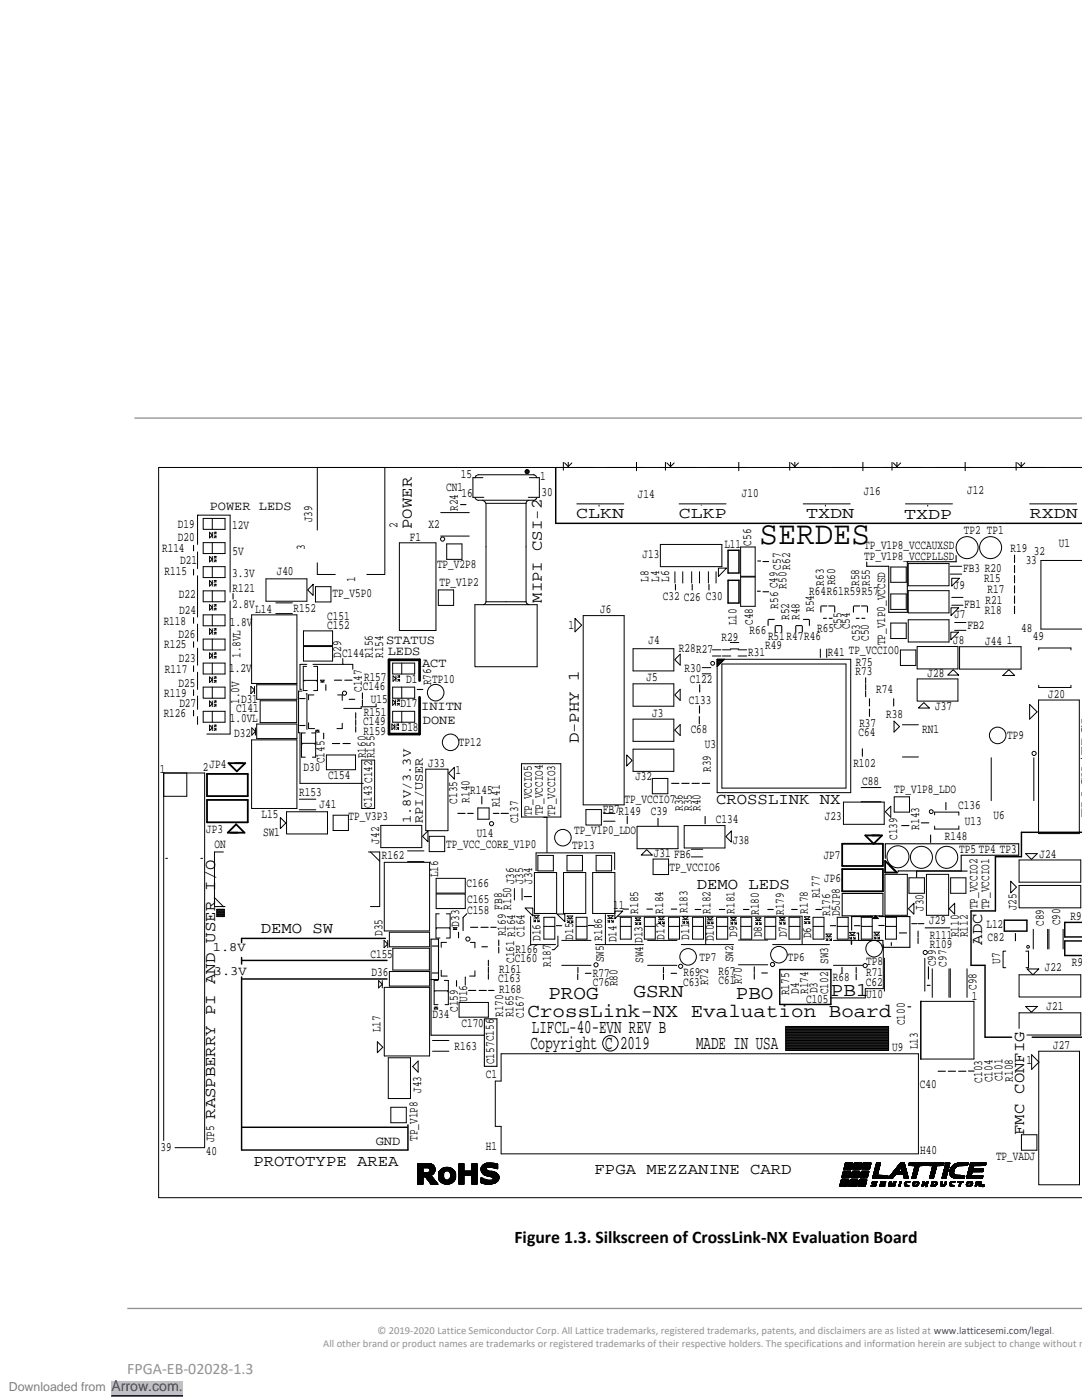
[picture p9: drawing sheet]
<svg xmlns="http://www.w3.org/2000/svg" width="216mm" height="279mm" viewBox="0 0 216 279" stroke-linecap="round" stroke-linejoin="round" font-family="sans-serif">
<defs><g id="words">
<text font-size="6.5" x="151.6" y="108.5">SERDES</text>
<g font-size="3.9">
<text x="105.2" y="203">CrossLink-NX Evaluation Board</text>
<text x="109.4" y="199.4">PROG</text>
<text x="126.4" y="199">GSRN</text>
<text x="146.8" y="199.3">PBO</text>
<text x="165.8" y="198.7">PB1</text>
<text x="105.9" y="209.3">Copyright C 2019</text>
<text x="106.2" y="206.2">LIFCL-40-EVN REV B</text>
<text x="138.9" y="209.3">MADE IN USA</text>
</g>
<text font-size="3.5" x="102.7" y="248.1">Figure 1.3. Silkscreen of CrossLink-NX Evaluation Board</text>
<g font-size="3.2">
<text x="82.2" y="105.6" transform="rotate(-90 82.2 105.6)">POWER</text>
<text x="115" y="103.3">CLKN</text>
<text x="135.5" y="103.3">CLKP</text>
<text x="160.9" y="103.5">TXDN</text>
<text x="180.4" y="103.5">TXDP</text>
<text x="205.5" y="103.4">RXDN</text>
<text x="108.1" y="120.3" transform="rotate(-90 108.1 120.3)">MIPI CSI-2</text>
<text x="115.5" y="148.3" transform="rotate(-90 115.5 148.3)">D-PHY 1</text>
<text x="142.9" y="160.5">CROSSLINK NX</text>
<text x="139" y="177.4">DEMO LEDS</text>
<text x="52" y="186.3">DEMO SW</text>
<text x="196" y="188.5" transform="rotate(-90 196 188.5)">ADC</text>
<text x="42.9" y="223.3" transform="rotate(-90 42.9 223.3)">RASPBERRY PI AND USER I/O</text>
<text x="204.4" y="226.5" transform="rotate(-90 204.4 226.5)">FMC CONFIG</text>
<text x="50.6" y="232.6">PROTOTYPE AREA</text>
<text x="118.6" y="234.4">FPGA MEZZANINE CARD</text>
</g>
<text font-size="3.2" fill="#919195" x="25.4" y="274.2">FPGA-EB-02028-1.3</text>
<text font-size="2.8" fill="#00f" x="22.2" y="277.6">Arrow.com.</text>
<g font-size="2.6">
<text x="92" y="95.5">15</text>
<text x="107.8" y="95.7">1</text>
<text x="41.8" y="101.7">POWER LEDS</text>
<text x="89" y="98">CN1</text>
<text x="92.1" y="99.2">16</text>
<text x="108.1" y="98.9">30</text>
<text x="127.3" y="99.4">J14</text>
<text x="148.1" y="99.1">J10</text>
<text x="172.4" y="98.8">J16</text>
<text x="193" y="98.6">J12</text>
<text x="35.5" y="105.4">D19</text>
<text x="46.3" y="105.5">12V</text>
<text x="62.3" y="104.2" transform="rotate(-90 62.3 104.2)">J39</text>
<text x="79.3" y="105.5" transform="rotate(-90 79.3 105.5)">2</text>
<text x="81.8" y="107.9">F1</text>
<text x="85.5" y="105.3">X2</text>
<text x="91.4" y="102" transform="rotate(-90 91.4 102)">R24</text>
<text x="192.3" y="106.6">TP2 TP1</text>
<text x="32.3" y="110.1">R114</text>
<text x="35.5" y="108">D20</text>
<text x="36" y="112.6">D21</text>
<text x="46.4" y="110.7">5V</text>
<text x="60.8" y="109.7" transform="rotate(-90 60.8 109.7)">3</text>
<text x="87.2" y="113.3">TP_V2P8</text>
<text x="128.2" y="111.3">J13</text>
<text x="144.5" y="109.3">L11</text>
<text x="149.9" y="108.9" transform="rotate(-90 149.9 108.9)">C56</text>
<text x="157.7" y="113.7" transform="rotate(-90 157.7 113.7)">R62</text>
<text x="172.4" y="111.7">TP_V1P8_VCCPLLSD</text>
<text x="172.4" y="109.5">TP_V1P8_VCCAUXSD</text>
<text x="201.6" y="110.3">R19</text>
<text x="204.7" y="112.6">33</text>
<text x="206.3" y="110.7">32</text>
<text x="211.3" y="109.2">U1</text>
<text x="32.8" y="114.8">R115</text>
<text x="35.7" y="119.4">D22</text>
<text x="46.4" y="115.2">3.3V</text>
<text x="46.4" y="118.1">R121</text>
<text x="55.2" y="114.8">J40</text>
<text x="66.4" y="119.1">TP_V5P0</text>
<text x="70.9" y="116.1" transform="rotate(-90 70.9 116.1)">1</text>
<text x="87.7" y="116.9">TP_V1P2</text>
<text x="129.4" y="116.2" transform="rotate(-90 129.4 116.2)">L8</text>
<text x="131.5" y="116.2" transform="rotate(-90 131.5 116.2)">L4</text>
<text x="132.3" y="119.7">C32 C26 C30</text>
<text x="133.5" y="116.2" transform="rotate(-90 133.5 116.2)">L6</text>
<text x="157" y="117.5" transform="rotate(-90 157 117.5)">R50</text>
<text x="161.5" y="118.8">R64R61R59R57</text>
<text x="164.4" y="116.9" transform="rotate(-90 164.4 116.9)">R63</text>
<text x="166.6" y="116.8" transform="rotate(-90 166.6 116.8)">R60</text>
<text x="171.4" y="116.9" transform="rotate(-90 171.4 116.9)">R58</text>
<text x="173.5" y="117" transform="rotate(-90 173.5 117)">R55</text>
<text x="190.4" y="117.6">J9</text>
<text x="192.2" y="114.2">FB3 R20</text>
<text x="196.3" y="116.1">R15</text>
<text x="197.1" y="118.3">R17</text>
<text x="32.7" y="124.7">R118</text>
<text x="35.7" y="122.6">D24</text>
<text x="45.8" y="124.9">1.8V</text>
<text x="46.4" y="121.4">2.8V</text>
<text x="50.9" y="122.3">L14</text>
<text x="58.6" y="122.2">R152</text>
<text x="65.3" y="125.6">C152</text>
<text x="65.3" y="123.7">C151</text>
<text x="113.5" y="125.6">1</text>
<text x="119.7" y="122.3">J6</text>
<text x="147" y="124.8" transform="rotate(-90 147 124.8)">L10</text>
<text x="150.2" y="124.7" transform="rotate(-90 150.2 124.7)">C48</text>
<text x="155.3" y="121.5" transform="rotate(-90 155.3 121.5)">R56 C49C57</text>
<text x="157.5" y="123.7" transform="rotate(-90 157.5 123.7)">R52</text>
<text x="159.5" y="123.7" transform="rotate(-90 159.5 123.7)">R48</text>
<text x="162.4" y="122.2" transform="rotate(-90 162.4 122.2)">R54</text>
<text x="167.9" y="125.6" transform="rotate(-90 167.9 125.6)">C55</text>
<text x="169.5" y="125.6" transform="rotate(-90 169.5 125.6)">C54</text>
<text x="190.4" y="123.3">J7</text>
<text x="192.4" y="121.3">FB1</text>
<text x="193.1" y="125.5">FB2</text>
<text x="196.5" y="122.5">R18</text>
<text x="196.7" y="120.5">R21</text>
<text x="32.7" y="129.4">R125</text>
<text x="35.6" y="127.4">D26</text>
<text x="48" y="131.3" transform="rotate(-90 48 131.3)">1.8VL</text>
<text x="68.1" y="131.2" transform="rotate(-90 68.1 131.2)">D29</text>
<text x="68.2" y="131">C144</text>
<text x="74.4" y="131.2" transform="rotate(-90 74.4 131.2)">R156</text>
<text x="76.5" y="131.3" transform="rotate(-90 76.5 131.3)">R154</text>
<text x="77" y="128.5">STATUS</text>
<text x="77.4" y="130.7">LEDS</text>
<text x="129.4" y="128.5">J4</text>
<text x="135.5" y="130.2">R28R27</text>
<text x="144" y="127.9">R29</text>
<text x="149.3" y="130.9">R31</text>
<text x="149.5" y="126.5">R66</text>
<text x="152.7" y="129.6">R49</text>
<text x="153.2" y="127.8">R51R47R46</text>
<text x="163.1" y="126.1">R65</text>
<text x="165.2" y="131">R41 TP_VCCIO0</text>
<text x="171.6" y="127.9" transform="rotate(-90 171.6 127.9)">C53</text>
<text x="173.4" y="127.9" transform="rotate(-90 173.4 127.9)">C50</text>
<text x="176.6" y="128.8" transform="rotate(-90 176.6 128.8)">TP_V1P0_VCCSD</text>
<text x="190.2" y="128.5">J8</text>
<text x="196.6" y="128.7">J44</text>
<text x="200.9" y="128.6">1</text>
<text x="203.8" y="126.2">48</text>
<text x="206.1" y="127.8">49</text>
<text x="32.9" y="134.3">R117</text>
<text x="35.6" y="137">D25</text>
<text x="35.7" y="132.1">D23</text>
<text x="45.7" y="134.2">1.2V</text>
<text x="72.4" y="137.7">C146</text>
<text x="72.6" y="135.8">R157</text>
<text x="81" y="136.4">D1</text>
<text x="84.2" y="133.2">ACT</text>
<text x="86" y="136.8" transform="rotate(-90 86 136.8)">R76</text>
<text x="86.3" y="136.3">TP10</text>
<text x="129" y="136">J5</text>
<text x="136.6" y="134.2">R30</text>
<text x="137.7" y="136.2">C122</text>
<text x="170.7" y="134.8">R73</text>
<text x="170.8" y="132.8">R75</text>
<text x="185.1" y="135.2">J28</text>
<text x="32.7" y="143.1">R126</text>
<text x="32.8" y="139">R119</text>
<text x="35.8" y="141.2">D27</text>
<text x="47.1" y="142.1">C141</text>
<text x="47.7" y="140.5" transform="rotate(-90 47.7 140.5)">1.0V</text>
<text x="48.1" y="140.2">D31</text>
<text x="72.2" y="138.1" transform="rotate(-90 72.2 138.1)">C147</text>
<text x="72.6" y="143">R151</text>
<text x="74" y="140.3">U15</text>
<text x="79.9" y="141.1">D17</text>
<text x="84" y="141.7">INITN</text>
<text x="130.2" y="143.1">J3</text>
<text x="137.5" y="140.4">C133</text>
<text x="174.8" y="138.3">R74</text>
<text x="176.8" y="143.3">R38</text>
<text x="186.6" y="141.7">J37</text>
<text x="209.1" y="139.3">J20</text>
<text x="45.8" y="144.1">1.0VL</text>
<text x="46.7" y="147">D32</text>
<text x="72.5" y="144.7">C149</text>
<text x="72.5" y="146.7">R159</text>
<text x="80.2" y="146">D18</text>
<text x="84.4" y="144.4">DONE</text>
<text x="91.6" y="148.8">TP12</text>
<text x="137.8" y="146.4">C68</text>
<text x="140.6" y="149.2">U3</text>
<text x="171.3" y="146.9">C64</text>
<text x="171.5" y="145">R37</text>
<text x="184" y="146.3">RN1</text>
<text x="201" y="147.6">TP9</text>
<text x="31.9" y="154.4">1</text>
<text x="40.5" y="154">2</text>
<text x="41.8" y="153.3">JP4</text>
<text x="60.5" y="153.9">D30</text>
<text x="64.8" y="152.3" transform="rotate(-90 64.8 152.3)">C145</text>
<text x="65.4" y="155.5">C154</text>
<text x="73" y="151.4" transform="rotate(-90 73 151.4)">R160</text>
<text x="74.7" y="151.4" transform="rotate(-90 74.7 151.4)">R155</text>
<text x="85.5" y="153.1">J33</text>
<text x="90.9" y="154.4">1</text>
<text x="126.8" y="155.7">J32</text>
<text x="141.8" y="154" transform="rotate(-90 141.8 154)">R39</text>
<text x="170.3" y="153">R102</text>
<text x="59.7" y="158.9">R153</text>
<text x="63.7" y="161.3">J41</text>
<text x="74.2" y="161.2" transform="rotate(-90 74.2 161.2)">C143C142</text>
<text x="91.2" y="160.4" transform="rotate(-90 91.2 160.4)">C135</text>
<text x="93.7" y="160.2" transform="rotate(-90 93.7 160.2)">R140</text>
<text x="93.8" y="158.5">R145</text>
<text x="99.8" y="161.1" transform="rotate(-90 99.8 161.1)">R141</text>
<text x="124.6" y="160.3">TP_VCCIO7</text>
<text x="136.3" y="161.8" transform="rotate(-90 136.3 161.8)">R36</text>
<text x="138" y="161.8" transform="rotate(-90 138 161.8)">R35</text>
<text x="139.8" y="161.8" transform="rotate(-90 139.8 161.8)">R40</text>
<text x="172.1" y="156.8">C88</text>
<text x="178.4" y="158.3">TP_V1P8_LDO</text>
<text x="191.2" y="161.4">C136</text>
<text x="41.1" y="166.3">JP3</text>
<text x="52.2" y="163.3">L15</text>
<text x="52.5" y="166.9">SW1</text>
<text x="69.6" y="163.6">TP_V3P3</text>
<text x="82" y="164.2" transform="rotate(-90 82 164.2)">1.8V/3.3V</text>
<text x="84.4" y="164.2" transform="rotate(-90 84.4 164.2)">RPI/USER</text>
<text x="95.1" y="167">U14</text>
<text x="103.4" y="164.3" transform="rotate(-90 103.4 164.3)">C137</text>
<text x="106.2" y="162.9" transform="rotate(-90 106.2 162.9)">TP_VCCIO5</text>
<text x="108.3" y="162.7" transform="rotate(-90 108.3 162.7)">TP_VCCIO4</text>
<text x="110.8" y="162.8" transform="rotate(-90 110.8 162.8)">TP_VCCIO3</text>
<text x="114.6" y="166.5">TP_V1P0_LDO</text>
<text x="120.3" y="162.2">FB7R149</text>
<text x="129.9" y="162.6">C39</text>
<text x="142.9" y="164.2">C134</text>
<text x="164.6" y="163.7">J23</text>
<text x="179" y="167.7" transform="rotate(-90 179 167.7)">C139</text>
<text x="183.4" y="165.6" transform="rotate(-90 183.4 165.6)">R143</text>
<text x="188.5" y="167.7">R148</text>
<text x="192.5" y="164.6">U13</text>
<text x="198.2" y="163.5">U6</text>
<text x="42.8" y="169.3">ON</text>
<text x="75.7" y="168.3" transform="rotate(-90 75.7 168.3)">J42</text>
<text x="76.2" y="171.4">R162</text>
<text x="89.1" y="169.3">TP_VCC_CORE_V1P0</text>
<text x="114.2" y="169.4">TP13</text>
<text x="130.5" y="171.1">J31 FB6</text>
<text x="133.6" y="173.8">TP_VCCIO6</text>
<text x="146.2" y="168.5">J38</text>
<text x="164.4" y="171.4">JP7</text>
<text x="191.4" y="170.3">TP5 TP4 TP3</text>
<text x="207.4" y="171.2">J24</text>
<text x="87.4" y="175.1" transform="rotate(-90 87.4 175.1)">L16</text>
<text x="93.1" y="177">C166</text>
<text x="104.4" y="176.5" transform="rotate(-90 104.4 176.5)">J35</text>
<text x="106.2" y="176.4" transform="rotate(-90 106.2 176.4)">J34</text>
<text x="163.6" y="179.3" transform="rotate(-90 163.6 179.3)">R177</text>
<text x="164.4" y="175.9">JP6</text>
<text x="91.6" y="184.9" transform="rotate(-90 91.6 184.9)">D33</text>
<text x="93.2" y="182.4">C158</text>
<text x="93.2" y="180.3">C165</text>
<text x="100.2" y="181.6" transform="rotate(-90 100.2 181.6)">FB8</text>
<text x="122.3" y="181.3">11</text>
<text x="127.3" y="182.4" transform="rotate(-90 127.3 182.4)">R185</text>
<text x="132.3" y="182.4" transform="rotate(-90 132.3 182.4)">R184</text>
<text x="137.2" y="182.2" transform="rotate(-90 137.2 182.2)">R183</text>
<text x="141.8" y="182.4" transform="rotate(-90 141.8 182.4)">R182</text>
<text x="146.6" y="182.4" transform="rotate(-90 146.6 182.4)">R181</text>
<text x="151.4" y="182.6" transform="rotate(-90 151.4 182.6)">R180</text>
<text x="156.4" y="182.6" transform="rotate(-90 156.4 182.6)">R179</text>
<text x="161.2" y="182.4" transform="rotate(-90 161.2 182.4)">R178</text>
<text x="165.7" y="182.8" transform="rotate(-90 165.7 182.8)">R176</text>
<text x="167.6" y="182.9" transform="rotate(-90 167.6 182.9)">D5JP8</text>
<text x="184.3" y="181.8" transform="rotate(-90 184.3 181.8)">J30</text>
<text x="185.4" y="184.4">J29</text>
<text x="195.1" y="181.5" transform="rotate(-90 195.1 181.5)">TP_VCCIO2</text>
<text x="196.8" y="185.3">L12</text>
<text x="197.4" y="181.5" transform="rotate(-90 197.4 181.5)">TP_VCCIO1</text>
<text x="202.8" y="181.7" transform="rotate(-90 202.8 181.7)">J25</text>
<text x="208.3" y="184.8" transform="rotate(-90 208.3 184.8)">C89</text>
<text x="211.6" y="184.7" transform="rotate(-90 211.6 184.7)">C90</text>
<text x="213.6" y="183.7">R98</text>
<text x="42.5" y="189.8">1.8V</text>
<text x="73.9" y="191.1">C155</text>
<text x="76.3" y="186.8" transform="rotate(-90 76.3 186.8)">D35</text>
<text x="100.9" y="186.9" transform="rotate(-90 100.9 186.9)">R169</text>
<text x="102.8" y="190.2">R166</text>
<text x="104.6" y="186.9" transform="rotate(-90 104.6 186.9)">C164</text>
<text x="107.9" y="187.8" transform="rotate(-90 107.9 187.8)">D16</text>
<text x="114.4" y="187.5" transform="rotate(-90 114.4 187.5)">D15</text>
<text x="120.2" y="187.7" transform="rotate(-90 120.2 187.7)">R186</text>
<text x="123" y="188.1" transform="rotate(-90 123 188.1)">D14</text>
<text x="128.2" y="188.2" transform="rotate(-90 128.2 188.2)">D13</text>
<text x="132.6" y="187.6" transform="rotate(-90 132.6 187.6)">D12</text>
<text x="137.5" y="187.6" transform="rotate(-90 137.5 187.6)">D11</text>
<text x="139.6" y="191.8">TP7</text>
<text x="142.5" y="187.9" transform="rotate(-90 142.5 187.9)">D10</text>
<text x="147.1" y="187" transform="rotate(-90 147.1 187)">D9</text>
<text x="152" y="187" transform="rotate(-90 152 187)">D8</text>
<text x="157" y="187" transform="rotate(-90 157 187)">D7</text>
<text x="157.2" y="191.8">TP6</text>
<text x="161.9" y="187.3" transform="rotate(-90 161.9 187.3)">D6</text>
<text x="185.5" y="187.4">R111</text>
<text x="185.5" y="189.3">R109</text>
<text x="191.3" y="187" transform="rotate(-90 191.3 187)">R110</text>
<text x="193.1" y="187" transform="rotate(-90 193.1 187)">R112</text>
<text x="197" y="187.7">C82</text>
<text x="42.7" y="194.6">3.3V</text>
<text x="74.1" y="194.7">D36</text>
<text x="99.4" y="196">C163</text>
<text x="99.6" y="194.1">R161</text>
<text x="102.6" y="192.2" transform="rotate(-90 102.6 192.2)">C161 R164 R150 J36</text>
<text x="102.7" y="192.1">C160</text>
<text x="109.9" y="193" transform="rotate(-90 109.9 193)">R187</text>
<text x="118.3" y="195">R77</text>
<text x="118.3" y="196.8">C76</text>
<text x="120.5" y="192" transform="rotate(-90 120.5 192)">SW5</text>
<text x="123.2" y="196.8" transform="rotate(-90 123.2 196.8)">R80</text>
<text x="128.3" y="192.2" transform="rotate(-90 128.3 192.2)">SW4</text>
<text x="136.3" y="196.7">C63</text>
<text x="136.4" y="194.8">R69</text>
<text x="141.3" y="196.7" transform="rotate(-90 141.3 196.7)">R72</text>
<text x="143.4" y="194.5">R67</text>
<text x="143.4" y="196.4">C61</text>
<text x="146.3" y="192.1" transform="rotate(-90 146.3 192.1)">SW2</text>
<text x="148" y="196.4" transform="rotate(-90 148 196.4)">R70</text>
<text x="165.3" y="192.4" transform="rotate(-90 165.3 192.4)">SW3</text>
<text x="166.2" y="195.9">R68</text>
<text x="172.7" y="196.7">C62</text>
<text x="172.8" y="194.8">R71</text>
<text x="172.8" y="192.7">TP8</text>
<text x="186.8" y="192.9" transform="rotate(-90 186.8 192.9)">C99</text>
<text x="188.9" y="192.9" transform="rotate(-90 188.9 192.9)">C97</text>
<text x="194.9" y="197.6" transform="rotate(-90 194.9 197.6)">C98</text>
<text x="199.6" y="192.3" transform="rotate(-90 199.6 192.3)">U7</text>
<text x="208.5" y="193.9">J22</text>
<text x="213.9" y="192.8">R99</text>
<text x="86.3" y="203.2">D34</text>
<text x="91.3" y="202" transform="rotate(-90 91.3 202)">C159</text>
<text x="93.2" y="200" transform="rotate(-90 93.2 200)">U16</text>
<text x="99.6" y="198.1">R168</text>
<text x="100.4" y="202.9" transform="rotate(-90 100.4 202.9)">R170</text>
<text x="102.5" y="203.1" transform="rotate(-90 102.5 203.1)">R165</text>
<text x="104.6" y="203.2" transform="rotate(-90 104.6 203.2)">C167</text>
<text x="157.5" y="198.6" transform="rotate(-90 157.5 198.6)">R175</text>
<text x="159.4" y="198.3" transform="rotate(-90 159.4 198.3)">D4</text>
<text x="160.8" y="200.1">C105</text>
<text x="161.3" y="198.3" transform="rotate(-90 161.3 198.3)">R174</text>
<text x="163.1" y="198.3" transform="rotate(-90 163.1 198.3)">D3</text>
<text x="165.2" y="198.5" transform="rotate(-90 165.2 198.5)">C102</text>
<text x="172.8" y="199.1">U10</text>
<text x="193.9" y="199.6">1</text>
<text x="208.8" y="201.5">J21</text>
<text x="75.9" y="206" transform="rotate(-90 75.9 206)">L17</text>
<text x="90.7" y="209.6">R163</text>
<text x="92.1" y="205">C170</text>
<text x="178" y="209.7">U9</text>
<text x="180.6" y="204.6" transform="rotate(-90 180.6 204.6)">C100</text>
<text x="183.2" y="209.4" transform="rotate(-90 183.2 209.4)">L13</text>
<text x="210.1" y="209.3">J27</text>
<text x="96.9" y="215">C1</text>
<text x="98.6" y="212.4" transform="rotate(-90 98.6 212.4)">C157C156</text>
<text x="198" y="216" transform="rotate(-90 198 216)">C104</text>
<text x="200" y="215.8" transform="rotate(-90 200 215.8)">C101</text>
<text x="202.1" y="215.8" transform="rotate(-90 202.1 215.8)">R108</text>
<text x="204.8" y="212.4">1</text>
<text x="84" y="218.1" transform="rotate(-90 84 218.1)">J43</text>
<text x="183.5" y="217.2">C40</text>
<text x="195.9" y="216.1" transform="rotate(-90 195.9 216.1)">C103</text>
<text x="83.3" y="227.7" transform="rotate(-90 83.3 227.7)">TP_V1P8</text>
<text x="32" y="229.7">39</text>
<text x="41.1" y="230.5">40</text>
<text x="42.8" y="228" transform="rotate(-90 42.8 228)">JP5</text>
<text x="75" y="228.5">GND</text>
<text x="96.9" y="229.6">H1</text>
<text x="183.6" y="230.3">H40</text>
<text x="198.7" y="231.6">TP_VADJ</text>
</g>
<text font-size="2.5" fill="#808080" x="1.8" y="277.6">Downloaded from</text>
<g font-size="2.1" fill="#919195">
<text x="64.5" y="268.9">All other brand or product names are trademarks or registered trademarks of their respective holders. The specifications and information herein are subject to change without no</text>
<text x="75.3" y="266.3">© 2019-2020 Lattice Semiconductor Corp. All Lattice trademarks, registered trademarks, patents, and disclaimers are as listed at www.latticesemi.com/legal.</text>
</g>
</g></defs>
<path d="M26.8 83.4h189.1M25.4 261.1h190.5" fill="none" stroke="#919195" stroke-width=".26"/>
<g fill="none" stroke="#000" stroke-width=".2">
<path d="M63.3 93.3v12.5M76.8 93.3v21.3h-3.6M94.8 95.4l.2-.4 .4-.3h11.2l.3 .3 .2 .4M94.8 99.3l.2 .4 .5 .2M95.5 99.8h11M96.4 95.3h-2v4h2.1M96.4 99.9l.3 .2 .2 .4h8.1M104.8 94.2h.8M104.8 94.1h.8M104.8 94.3h.7M104.9 93.9h.6M105 94.5h.4"/>
<path d="M105 93.8h.4M105.4 99.9l-.3 .2-.1 .4M105.6 95.3h2v4h-2.2M107.1 99.3l-.2 .4-.5 .2M112.4 92.3v1.5M112.7 92.4l.7 .7M113.4 92.3v.8M114.1 92.4l-.7 .7M127 92.3v1.6M132.8 92.3v1.5M133.1 92.4l.7 .7M133.8 92.3v.8"/>
<path d="M134.5 92.4l-.7 .7M147.4 92.3v1.6M157.6 92.3v1.5M157.9 92.4l.7 .7M158.6 92.3v.8M159.3 92.4l-.7 .7M172.2 92.3v1.6M178 92.3v1.5M178.2 92.4l.8 .7M179 92.3v.8M179.7 92.4l-.7 .7M192.6 92.3v1.6"/>
<path d="M202.8 92.3v1.5M203 92.4l.8 .7M203.8 92.3v.8M204.5 92.4l-.7 .7M215.9 93.3h-184.2v145.7h184.2M39.4 108.7v-5.9h6.5v15.4M39.4 110.1v3.4M39.4 114.9v8.2M40.5 108.3h4.4v2.2h-4.4zM40.5 117.9h4.4v2.2h-4.4zM40.5 113.1h4.4v2.2h-4.4zM40.5 103.5h4.4v2.1h-4.4z"/>
<path d="M41.8 106.2l.6 .6-.6 .5zM41.8 111.1l.6 .5-.6 .5zM41.8 115.8l.6 .6-.6 .6zM42.4 103.5v2.1M42.4 106.2v1.1M42.4 108.3v2.2M42.4 111.1v1M42.4 113.1v2.2M42.4 115.8v1.2M42.4 117.9v2.2M42.7 116.6h.4M42.7 115.8h.4"/>
<path d="M42.7 107h.4M42.7 106.2h.4M42.7 111.8h.4M42.7 111.1h.4M43.1 106.2v.4M43.1 107v.3M43.1 111.1v.3M43.1 111.8v.3M43.1 115.8v.4M43.1 116.6v.4M43.1 116.6l-.4 .4M43.1 115.8l-.4 .4"/>
<path d="M43.1 107l-.4 .3M43.1 106.2l-.4 .4M43.1 111.8l-.4 .3M43.1 111.1l-.4 .3M45.9 120v26.5h-4.6M53.1 115.5h8.1v4.5h-8.1zM62.5 116.6v2.2l-1.1-1.1zM63 117.1h3v3h-3zM63.3 112.3v2.3h3.6M79.7 108.3h7.3v17.5h-7.3zM87.5 117.7h3v3.1h-3zM87.9 102.3h5.7"/>
<path d="M87.9 107h5.7M89.1 108.5h3.1v3.1h-3.1zM97 100.6v19.5M105 100.5v19.6M115.1 100.6h9.4M119.5 100.8h.1M131.8 108.7h12.2v4.4h-12.2zM134.7 114.1v2.3M135.5 100.6h9.4M136.2 114.1v2.3M138 114.1v2.3M139.6 114.1v2.3"/>
<path d="M139.9 100.8h.1M141.4 114.1v2.3M142.9 114.1v2.3M143.4 113.4h1.6l-1.6 1.6zM147.8 109.2h2.9v5.8h-2.9zM147.8 115.2h2.9v5.8h-2.9zM160.3 100.6h9.3M164.7 100.8h.1M177.7 113.2h3.1v3h-3.1zM177.7 118.5h3.1v3.1h-3.1zM180.7 100.6h9.4M181.2 112.5h8.2v4.4h-8.2z"/>
<path d="M181.2 117.9h8.2v4.4h-8.2zM185.1 100.8h.1M189.6 114.6h2.3M189.6 113h2.3M189.9 115.4h1.5l-1.5 1.6zM189.9 119.2h2.3M205.5 100.6h9.3M215.9 111.9h-8.2v13.6h8.2M39.4 124.6v3.4M39.4 129.4v3.4M39.4 134.2v3.4M39.4 138.9v2.7"/>
<path d="M40.5 122.7h4.4v2.2h-4.4zM40.5 132.3h4.4v2.2h-4.4zM40.5 137.1h4.4v2.2h-4.4zM40.5 127.5h4.4v2.2h-4.4zM41.8 139.9l.6 .6-.6 .5zM41.8 120.7l.6 .5-.6 .6zM41.8 125.5l.6 .5-.6 .6zM41.8 130.3l.6 .5-.6 .6zM41.8 135.1l.6 .5-.6 .6zM42.4 120.7v1.1M42.4 122.7v2.2M42.4 125.5v1.1"/>
<path d="M42.4 127.5v2.2M42.4 130.3v1.1M42.4 132.3v2.2M42.4 135.1v1.1M42.4 137.1v2.2M42.4 139.9v1.1M42.7 120.7h.4M42.7 139.9h.4M42.7 131h.4M42.7 130.3h.4M42.7 135.8h.4M42.7 135.1h.4"/>
<path d="M42.7 121.4h.4M42.7 126.2h.4M42.7 125.5h.4M43.1 120.7v.3M43.1 121.4v.4M43.1 125.5v.3M43.1 126.2v.4M43.1 130.3v.4M43.1 131v.4M43.1 135.1v.4M43.1 135.8v.4M43.1 139.9v.4"/>
<path d="M43.1 139.9l-.4 .4M43.1 131l-.4 .4M43.1 130.3l-.4 .4M43.1 135.8l-.4 .4M43.1 135.1l-.4 .4M43.1 121.4l-.4 .4M43.1 120.7l-.4 .3M43.1 126.2l-.4 .4M43.1 125.5l-.4 .3M50.1 137l.7 .7-.7 .7zM50.2 122.7h9v13.7h-9zM50.8 137v1.4"/>
<path d="M51.2 136.7h8v2.9h-8zM51.9 139.9h7.3v4.3h-7.3zM55 122.5h3.3M55 120.3h3.3M60.3 137.9h-.7v8.3h.3v10.1h12.6M60.6 125.9h5.8v2.9h-5.8zM60.6 129h5.8v2.9h-5.8zM60.6 135.8h.1M60.6 135.8h2.6M61.1 138.5h.1v7.1M61.2 133h-.7v4.8h.8M61.2 132.6h-1.3v5h.3"/>
<path d="M62.4 132.6h8v1M62.6 133h.7v4.8h-.7M62.6 138.7h-1v1M63.2 135.8h.1M64 135.7h.7l-.4 .4zM64 136.1h.7M67.4 138.7h.9v1.1M68.4 131.4l.1 1.2M78.3 139.7l.6 .5-.6 .6zM78.3 132.3h4.4v2.2h-4.4zM78.3 137.1h4.4v2.2h-4.4zM78.4 134.9l.6 .5-.6 .6z"/>
<path d="M78.9 139.7v1.1M79 134.9v1.1M79.3 139.7h.4M79.4 135.6h.3M79.4 134.9h.3M79.7 139.7l-.4 .3M79.7 139.7v.3M79.7 135.6l-.3 .4M79.7 134.9l-.3 .3M79.7 134.9v.3M79.7 135.6v.4M80.2 132.3v2.2"/>
<path d="M80.2 137.1v2.2M94.8 120.7h12.4v12.4h-12.4zM97 120.1a.62 .62 0 0 1-.6 .6M97 120.1h8M105 120.1l.2 .4 .3 .2M114.7 123.4l1.3 1.3-1.3 1.4zM116.4 122.9h8.1v37.7h-8.1zM126.3 129.5h8.2v4.4h-8.2zM126.3 136.5h8.2v4.4h-8.2zM134.6 131.6l1.1-1v2.1zM135.7 137.6v2.2l-1.1-1.1zM140.1 134.5h1.7"/>
<path d="M140.1 133.2h1.7M142.2 130.9h1.7M142.2 129.7h1.7M143.1 133h.1M143.1 132.8h.2M143.1 131.6h26.7v26.6h-26.7zM143.1 132.7h.4M143.1 132.6h.5M143.1 132.4h.7M143.1 132.3h.8M143.1 132.1h.9M143.1 132h1.1"/>
<path d="M143.1 131.8h1.2M143.1 131.7h1.4M144 132.5h24.8v24.8h-24.8zM144.2 130.9h1.6M144.2 129.7h1.6M144.6 131.6l-1.5 1.4M145.7 129.5h1.7M145.7 128.2h1.7M147.3 130.9h1.7M147.3 129.7h1.7M163.7 129.5v1.7M165 129.5v1.7"/>
<path d="M177.7 124.3h3.1v3.1h-3.1zM179.7 129.7h3.1v3.1h-3.1zM181.2 123.7h8.2v4.4h-8.2zM183 129h8.1v4.5h-8.1zM183 135.5h8.1v4.4h-8.1zM189.7 126.2h1.6l-1.6 1.5zM189.8 121.3h1.5l-1.5 1.6zM189.9 120.8h2.3M190.2 133.6l1.1 1.1h-2.2zM190.5 125.8h2.2M190.5 124.2h2.2M191.5 129.1h12.2v4.4h-12.2z"/>
<path d="M200.1 134.8l1.2-1.2 1.2 1.2zM207.2 139.7h8.2v26.7h-8.2zM213.7 136.8v.4h-6.4v-.4M213.7 129.7v-.4h-6.4v.4M37.3 154.3v4.6h-4.6M39.4 143v1.6M40.5 142h4.4v2.1h-4.4zM41.8 144.7l.6 .6-.6 .5zM42.4 142v2.1M42.4 144.7v1.1M42.7 145.4h.4M42.7 144.7h.4"/>
<path d="M42.7 140.7h.4M43.1 140.7v.3M43.1 144.7v.4M43.1 145.4v.4M43.1 145.4l-.4 .4M43.1 144.7l-.4 .4M43.1 140.7l-.4 .3M50.2 147.7h9v13.7h-9zM50.2 145.3l.8 .7-.8 .7zM51 145.3v1.4M51.2 144.5h8v2.9h-8zM59.7 159.5h3.3"/>
<path d="M60.3 148.3h.1M60.3 148.3h2.5M60.9 146.3h-.7v4.8h.7M61.6 144.2v1.2h1.2M62.2 146.3h.8v4.8h-.7M62.8 148.3h.1M63 146.1l.3-.4 .4 .4zM63 145.7h.7M65.1 150.7h5.8v2.9h-5.8zM68.3 144.4v1h-1.1M72.2 151.7h2.6v9.7h-2.6zM75 140.5v.6h-2.9v.3h-3.5"/>
<path d="M78.2 144.5l.6 .5-.6 .6zM78.3 142h4.4v2.1h-4.4zM78.8 144.5v1.1M79.1 144.5h.4M79.1 145.2h.4M79.3 140.4h.4M79.5 145.2l-.4 .4M79.5 144.5l-.4 .4M79.5 144.5v.4M79.5 145.2v.4M79.7 140.4l-.4 .4M79.7 140.4v.4"/>
<path d="M80.2 142v2.1M85 153.5h4.4v12.3h-4.4zM89.5 154.3l1.2-1.2v2.4zM104.1 152.4h7.8v10.7h-7.8zM125 150.7l1.1 1.1-1.1 1.1zM126.3 143.5h8.2v4.5h-8.2zM126.3 149.5h8.2v4.4h-8.2zM130.2 155.4h3.1v3h-3.1zM135.7 144.6v2.2l-1.1-1.1zM171.8 157.2h4M178.4 143.9l1.1 1.1-1.1 1.1zM178.4 159h3.1v3.1h-3.1z"/>
<path d="M180.1 151.1h3.2M180.1 144.6h3.2M183.3 141.3l1.1-1.1 1 1.1zM197.8 151.2v8.6M205.5 140.6l1.4 1.5-1.4 1.4zM206.3 151.2v8.6M33.1 171.3h.3M40.1 171.3h.3M42.8 179.1l1.8 1.9M44.6 170h-1.8v10.9h2.1M55.9 163.2l1.1 1.1-1.1 1zM57.2 162h8.1v4.4h-8.1z"/>
<path d="M59.7 161.6h3.3M66.5 162.7h3v3h-3zM73.5 170h2.3v10.9h-1.9M73.9 170l1.9 1.9M76 164.7h8.2v4.5h-8.2zM76.7 172.1h9v13.7h-9zM81.3 172h3.3M81.3 169.8h3.3M84.3 166.9l1.1-1.1v2.2zM85.6 166.9h3.1v3.1h-3.1zM87 175.3h5.8v2.9h-5.8zM87 178.4h5.8v2.9h-5.8z"/>
<path d="M95.3 161.2h2.3v2.3h-2.3zM102.6 177.3v2.3M104.2 177.3v2.3M106.6 174.1h4.5v8.2h-4.5zM107.3 170.7h3.1v3.1h-3.1zM108.5 163.1h.6v7M112.4 174.1h4.5v8.2h-4.5zM113.1 170.7h3.1v3.1h-3.1zM116.9 161.6h3.1v3.1h-3.1zM118.3 174.1h4.4v8.2h-4.4zM118.9 170.7h3.1v3.1h-3.1zM120.4 163.9h2.3"/>
<path d="M120.4 162.3h2.3M122.7 173.6v-3.4h-15.7v3.5M127.1 164.9h8.2v4.5h-8.2zM128 170.6l1-1 1.1 1zM130.3 171.4h3.1v3.1h-3.1zM136.5 164.8h8.2v4.4h-8.2zM137.9 171h2.3M137.9 169.5h2.3M144.8 166.9l1.1-1v2.2zM168.3 160.1h8.1v4.4h-8.1zM171.8 160h4M176.6 174.5h4.4v8.2h-4.4z"/>
<path d="M176.7 162l1-1.1v2.2zM181.4 175.2h3.1v3.1h-3.1zM184.9 174.5h4.4v8.2h-4.4zM186.5 162.6v-.5h4.8v.6M189.7 175.2h3v3.1h-3zM191.3 164.8v.7h-4.8v-.6M201.7 175.9l1.1 1.1-1.1 1.2zM203.3 171.6v4.5h12.4v-4.5M203.3 171.6h12.4M203.3 176.7h12.4v4.5h-12.4zM204.7 170.4h2.3l-1.2 1.1zM43.3 182.8h1.5"/>
<path d="M43.3 182.7h1.5M43.3 182.5h1.5M43.3 182.4h1.5M43.3 182.2h1.5M43.3 182.1h1.5M43.3 181.9h1.5M43.3 181.8h1.5M43.3 181.7h1.5M43.3 181.5h1.5M43.3 181.5h1.5v1.4h-1.5zM75.6 195.7l.7 .7-.7 .8zM76.3 195.7v1.5"/>
<path d="M76.6 187.7l.8 .7-.8 .7zM76.7 197h9v13.7h-9zM77.4 187.7v1.4M77.7 193.9h8v2.9h-8zM77.7 186h8v2.9h-8zM78.4 189.2h7.3v4.4h-7.3zM86.7 197.7h.1M86.7 197.7h2.7M87.1 185.2h.1M87.1 185.2h2.6M87.4 195.7h-.8v4.8h.8M87.6 182.4h-.6v4.8h.8"/>
<path d="M88 193.6v1.2h1.2M88.7 195.7h.8v4.8h-.7M89.1 182.4h.7v4.8h-.7M89.1 188.1h-1.1v1M89.4 197.7h.1M89.7 185.2h.1M90.4 185.1h.8l-.4 .4zM90.4 185.5h.8M92.9 195l-.1 1.6M93.9 188.1h.9v1.1M94.8 193.7v1.1h-1.1M104.7 181.2h1.6v1.6z"/>
<path d="M105.9 182.9v5.6h4.9M106.5 183.9h.4M106.5 183.6l.4 .3M106.5 183.2h1.1M106.5 182.7h1.1l-.6 .5zM106.9 183.6v.3M107.2 183.9h.4M107.2 183.6l.4 .3M107.6 183.6v.3M108.5 183.1h2.2v4.3h-2.2zM108.5 184.9h2.2M111.1 182.4h1.6v1.5z"/>
<path d="M111.3 186.8v2l-.7 .7h-.4M112.1 192.7h5.8M112.1 187.7h5.8M113.2 184.1h.4M113.2 183.7l.4 .4M113.2 182.8h1.1l-.5 .6zM113.2 183.4h1.1M113.6 183.7v.4M113.9 184.1h.4M113.9 183.7l.4 .4M114.3 183.7v.4M115 183.1h2.1v4.3h-2.1z"/>
<path d="M115 184.9h2.1M118.8 188.5h9.6M120.8 182.5v6M121.3 182.7h1.1l-.6 .6zM121.3 184h.3M121.3 183.6l.3 .4M121.3 183.3h1.1M121.6 183.6v.4M122 184h.4M122 183.6l.4 .4M122.4 183.6v.4M122.7 181.8h1.6l-1.6 1.6z"/>
<path d="M123.2 182.8h36.9v5.7M123.8 183.1h2.2v4.3h-2.2zM123.8 184.9h2.2M126.8 184.5h.3M126.8 184.1l.3 .4M126.8 183.2h1l-.5 .5zM126.8 183.7h1M127.1 184.1v.4M127.5 184.5h.3M127.5 184.1l.3 .4M127.8 184.1v.4M128.6 183.1h2.2v4.3h-2.2z"/>
<path d="M128.6 184.9h2.2M129.2 192.7h5.9M129.2 187.7h5.9M131.4 184.3h.4M131.4 183.9l.4 .4M131.4 183h1.1l-.6 .5zM131.4 183.5h1.1M131.8 183.9v.4M132.1 184.3h.4M132.1 183.9l.4 .4M132.5 183.9v.4M133.4 183.1h2.2v4.3h-2.2z"/>
<path d="M133.4 184.9h2.2M135.9 188.5h10.5M136.2 182.9h1.1l-.5 .6zM136.2 184.2h.4M136.2 183.8l.4 .4M136.2 183.5h1.1M136.6 183.8v.4M137 184.2h.3M137 183.8l.3 .4M137.3 183.8v.4M138.2 183.1h2.2v4.3h-2.2zM138.2 184.9h2.2"/>
<path d="M140.8 182.8v5.7M141.1 183h1.2l-.6 .6zM141.1 184.3h.4M141.1 183.9l.4 .4M141.1 183.6h1.2M141.5 183.9v.4M141.9 184.3h.4M141.9 183.9l.4 .4M142.3 183.9v.4M143 184.9h2.2M143 183.1h2.2v4.3h-2.2zM145.8 184.4h.4"/>
<path d="M145.8 184l.4 .4M145.8 183.1h1.1l-.5 .5zM145.8 183.6h1.1M146.2 184v.4M146.5 184.4h.4M146.5 184l.4 .4M146.9 184v.4M147.3 192.5h5.9M147.3 187.6h5.9M147.8 183.1h2.2v4.3h-2.2zM147.8 184.9h2.2M150.8 183.2h1l-.5 .5z"/>
<path d="M150.8 184.5h.3M150.8 184.1l.3 .4M150.8 183.7h1M151.1 184.1v.4M151.5 184.5h.3M151.5 184.1l.3 .4M151.8 184.1v.4M152.6 183.1h2.2v4.3h-2.2zM152.6 184.9h2.2M154.2 188.5h11.3M155.5 184.4h.4M155.5 184l.4 .4"/>
<path d="M155.5 183.1h1.1l-.5 .5zM155.5 183.6h1.1M155.9 184v.4M156.3 184.4h.3M156.3 184l.3 .4M156.6 184v.4M157.4 183.1h2.2v4.3h-2.2zM157.4 184.9h2.2M160.5 184.3h.4M160.5 183.9l.4 .4M160.5 183h1.1l-.6 .5zM160.5 183.5h1.1"/>
<path d="M160.9 183.9v.4M161.2 184.3h.4M161.2 183.9l.4 .4M161.6 183.9v.4M162.2 183.1h2.2v4.3h-2.2zM162.2 184.9h2.2M164.8 187.7h.4M164.8 187.3l.4 .4M164.8 186.4h1.1l-.5 .6zM164.8 187h1.1M165.2 187.3v.4M165.5 187.7h.4"/>
<path d="M165.5 187.3l.4 .4M165.9 187.3v.4M166.3 192.7h5.8M166.3 187.7h5.8M167.1 183.1h2.1v4.3h-2.1zM167.1 184.9h2.1M169.5 187.4h.4M169.5 187l.4 .4M169.5 186.1h1.1l-.5 .6zM169.5 186.7h1.1M169.9 187v.4M170.3 187.4h.3"/>
<path d="M170.3 187l.3 .4M170.6 187v.4M171.9 183.1h2.1v4.3h-2.1zM171.9 184.9h2.1M174.1 183.3l.6-.5 .6 .5zM174.3 183.2h.9M174.4 186h1.1l-.6 .6zM174.4 187.4h.4M174.4 183.1h.7M174.4 187l.4 .4M174.4 186.6h1.1M174.5 183h.4"/>
<path d="M174.7 182.8h.1M174.8 187v.4M175.1 187.4h.4M175.1 187l.4 .4M175.5 187v.4M176.3 188.6v8.7h-3.6v1.9h-7M176.5 191.2v6.6M176.7 183.1h2.2v4.3h-2.2zM176.7 184.9h2.2M181.3 181.4l1.1-1.1v2.1zM183.7 199.8h10.6v11.6h-10.6zM183.8 199.8v11.6"/>
<path d="M184.5 191.2v6.6M186 193.3v5.7M189.4 193.3v5.7M189.4 181.4l1.1-1.1v2.1zM189.6 193.3v5.7M193 193.3v5.7M200.7 189.8h-.6v3.3h.6M203.3 194.5h12.4v4.5h-12.4zM204.7 189.8h.5v3.3h-.5M204.9 193.4h2.4l-1.2 1.1zM206.2 185.5v3.9M209 185.5v3.9"/>
<path d="M209.3 185.5v3.9M212.1 185.5v3.9M75.3 207.9l1.1 1.1-1.1 1.1zM77.5 211.1h4.4v8.1h-4.4zM82.3 212.8l1.1-1v2.2zM86.3 209.8h3.3M86.3 207.7h3.3M86.6 201.4l.4-.4 .4 .4zM86.6 201h.8M91.6 200.1h5.8v2.9h-5.8zM100 210.3h83.3v20h-83.3v-5.5h-1.2v-9h1.2zM156.8 204.9h20.5v4.7h-20.5z"/>
<path d="M156.8 207.7h20.5M156.8 209.5h20.5M156.8 209.4h20.5M156.8 209.2h20.5M156.8 209.1h20.5M156.8 209h20.5M156.8 208.8h20.5M156.8 208.7h20.5M156.8 208.5h20.5M156.8 208.4h20.5M156.8 208.2h20.5M156.8 208.1h20.5"/>
<path d="M156.8 207.9h20.5M156.8 207.8h20.5M156.8 207.5h20.5M156.8 207.4h20.5M156.8 207.2h20.5M156.8 207.1h20.5M156.8 206.9h20.5M156.8 206.8h20.5M156.8 206.6h20.5M156.8 206.5h20.5M156.8 206.3h20.5M156.8 206.2h20.5"/>
<path d="M156.8 206.1h20.5M156.8 205.9h20.5M156.8 205.8h20.5M156.8 205.6h20.5M156.8 205.5h20.5M156.8 205.3h20.5M156.8 205.2h20.5M156.8 205h20.5M203.3 205.3v-3.2h12.4v4.5h-10.8M204.7 200.9h2.3l-1.2 1.1zM205.8 210.5l1.5 1.5-1.5 1.4zM207.3 209.8h8.1v26.6h-8.1z"/>
<path d="M32.7 227.6v-73.3h8.1v74.7h-5.9M78 221h3.1v3.1h-3.1zM83.4 235.9h1M83.4 236h1M83.4 236.1h1M83.4 236.2h1M83.4 236.3h1M83.4 235.8h1M83.4 235.1h1M83.4 233.7h1M83.4 233.1h3.4M83.4 233.1h1"/>
<path d="M83.4 233.2h1M83.4 233.3h1M83.4 233.4h1M83.4 233.5h1M83.4 233.6h1M83.4 233.8h1M83.4 234.9h2.8M83.4 235h1M83.4 233.9h1M83.4 234h3.3M83.4 235.4h1M83.4 235.5h1"/>
<path d="M83.4 235.6h1M83.4 235.7h1M83.4 235.3h1M83.4 235.2h1M83.4 234.6h2.6M83.4 232.2h2.6M83.4 232.3h2.7M83.4 232.3l2.8 .1M83.4 232.4h2.9M83.4 232.5h3M83.4 234.8h2.8M83.4 234.3h3"/>
<path d="M83.4 234.4h2.9M83.4 234.5h2.9M83.4 234.6l2.6 .1M83.4 234.7h2.7M83.4 234.7l2.8 .1M83.4 232.6h3.1M83.4 232.6l3.2 .1M83.4 232.7h3.2M83.4 232.8h3.3M83.4 232.9h3.3M83.4 234.1h3.2M83.4 234.2h3.2"/>
<path d="M83.4 233h3.3M84.4 236.3h-1h1M84.4 233v1M84.4 234.9v1.4M85 235h1.3M85 235l1.4 .1M85.1 235.1h1.3M85.1 235.1l1.4 .1M85.2 235.3h1.3M85.2 235.2h1.3M85.2 235.3h1.4M85.2 235.4h1.4"/>
<path d="M85.3 235.4h1.3M85.3 235.4l1.4 .1M85.4 235.5h1.3M85.4 233.1a.44 .44 0 0 1 .4 .4 .44 .44 0 0 1-.4 .4M85.4 235.5l1.4 .1M85.5 235.6h1.3M85.5 235.7h1.3M85.5 235.7h1.4M85.6 233.1h1.2M85.6 235.8h1.3M85.6 235.8h1.4M85.6 233.1l1.2 .1"/>
<path d="M85.6 235.8l1.4 .1M85.7 233.9h1M85.7 235.9h1.4M85.7 233.2h1.1M85.7 235.9l1.4 .1M85.8 233.8h.9M85.8 233.3h1M85.8 236h1.3M85.8 233.8h1M85.8 236.1h1.4M85.8 233.4h1M85.8 233.7h1"/>
<path d="M85.9 233.7h.9M85.9 233.5h.9M85.9 233.6h.9M85.9 236.2h1.3M85.9 236.2h1.4M85.9 232.3a1.17 1.17 0 0 1 .8 1.1 1.17 1.17 0 0 1-.8 1.1M85.9 236.2l1.5 .1M86 234.6l1.4 1.7h-1.4l-1.1-1.4M86 236.3h1.4M86 232.3l-2.6-.1v4.1h1M86.2 234.5h-2.8M86.4 234.3l-3 .1"/>
<path d="M86.5 234.2l-3.1 .1M86.7 233.9l-1.1 .1M87.5 235.1h1.1M87.5 234.6h1M87.5 234.8h1M87.5 234.9h1M87.5 235h1M87.5 235l1.1 .1M87.5 234.2h1M87.5 234.3h1M87.5 234.4h1M87.5 234.5h1"/>
<path d="M87.5 234.7h1M87.5 235.3h1.1M87.5 235.2h1.1M87.5 235.3a1.75 1.75 0 0 0 1.6 1M87.5 233.9v1.4M87.5 234h1.1M87.5 234.1h1.1M87.5 235.3h1.2M87.5 234a1.79 1.79 0 0 1 1.7-1 1.79 1.79 0 0 1 1.6 1.2M87.6 233.9h1M87.6 235.4h1.1M87.6 233.8h1.1"/>
<path d="M87.6 235.4l1.3 .1M87.6 233.8h1.2M87.6 235.5h1.3M87.6 235.5h3.1M87.7 235.6h3M87.7 235.7h2.9M87.8 233.7h1.3M87.8 233.6h2.8M87.8 235.7h2.8M87.8 235.8h2.8M87.9 233.5h2.6M87.9 235.8h2.6"/>
<path d="M87.9 233.4l2.6 .1M88 233.4h2.4M88 235.9h2.4M88 233.4h2.3M88.1 233.3h2.2M88.1 236h2.2M88.2 236.1h2.1M88.2 236.1h2M88.2 233.3h2M88.2 233.2h2M88.3 233.2h1.8M88.4 236.2h1.6"/>
<path d="M88.4 233.1h1.6M88.4 236.2h1.5M88.5 233.1h1.4M88.5 234.3v.6M88.5 234.9a.67 .67 0 0 0 .6 .6 .67 .67 0 0 0 .7-.5M88.5 236.2h1.4M88.6 234.1h-1.1M88.7 233.8l-1.1 .1M88.7 236.3h.9M88.8 233h.8M88.9 236.3h.6M88.9 233h.5"/>
<path d="M89 233.7h-1.3M89.3 233.7h1.3M89.5 233.7h1.2M89.5 235.5h1.2M89.6 233.8h1.1M89.7 233.8h1M89.7 235.4h1.1M89.7 233.8h1.1M89.8 235.3h1M89.8 233.9h1M89.8 233.9l1 .1M89.8 234.2a.66 .66 0 0 0-.6-.5 .66 .66 0 0 0-.7 .6"/>
<path d="M89.8 235.3h1.1M89.9 235.2h1M89.9 234h.9M89.9 234.1h1M89.9 235.1h1M89.9 234.6h1M89.9 234.8h1M89.9 234.9h1M89.9 235h1M89.9 234.2h1v.8h-1v-.8h1M89.9 234.2h1M89.9 234.3h1"/>
<path d="M89.9 234.4h1M89.9 234.5h1M89.9 234.7h1M90.8 235.3a1.68 1.68 0 0 1-1.5 1M90.8 235.4l-1.2 .1M90.8 235l-.1 .3M91.6 232.2h.9v1.5h1.7M91.6 235.9h.9M91.6 236h.9M91.6 236.1h.9M91.6 236.2h.9M91.6 236.3h.9"/>
<path d="M91.6 235.8h.9M91.6 235.1h.9M91.6 233.7h.9M91.6 234.6h.9M91.6 232.3h.9M91.6 232.4h.9M91.6 232.5h.9M91.6 232.6h.9M91.6 232.7h.9M91.6 232.8h.9M91.6 232.9h.9M91.6 233h.9"/>
<path d="M91.6 233.1h.9M91.6 233.2h.9M91.6 233.3h.9M91.6 233.4h.9M91.6 233.5h.9M91.6 233.6h.9M91.6 234.8h.9M91.6 234.9h.9M91.6 235h.9M91.6 234.5h3.6M91.6 234.7h.9M91.6 235.4h.9"/>
<path d="M91.6 235.5h.9M91.6 235.6h.9M91.6 235.7h.9M91.6 235.3h.9M91.6 235.2h.9M91.6 233.8h3.6M91.6 233.9h3.6M91.6 234h3.6M91.6 234.1h3.6M91.6 234.2h3.6M91.6 234.3h3.6M91.6 234.4h3.6"/>
<path d="M92.5 232.3l-.9-.1v4.1h.9M92.5 234.5v1.8M94.2 234.5v1.8h1M94.2 235.9h1M94.2 236h1M94.2 236.1h1M94.2 236.2h1M94.2 236.3h1M94.2 235.8h1M94.2 235.1h1M94.2 233.7h1M94.2 234.6h1"/>
<path d="M94.2 232.3h1v4M94.2 232.3h1M94.2 232.4h1M94.2 232.5h1M94.2 232.6h1M94.2 232.7h1M94.2 232.8h1M94.2 232.9h1M94.2 233h1M94.2 233.1h1M94.2 233.2h1M94.2 233.3h1"/>
<path d="M94.2 233.4h1M94.2 233.5h1M94.2 233.6h1M94.2 234.8h1M94.2 234.9h1M94.2 235h1M94.2 234.7h1M94.2 235.4h1M94.2 235.5h1M94.2 235.6h1M94.2 235.7h1M94.2 235.3h1"/>
<path d="M94.2 235.2h1M95.2 232.2h-1v1.5h1h-3.6M96 235.1l.3 .1M96 235.1h.2M96 235.4h.7M96 235.4l1 .1M96 235.4h.6M96 235.3h.5M96 235.3h.4M96 235.2h.4M96 233.1h1.1M96 233.2h1"/>
<path d="M96 233.3h1M96 233.4h1.1M96 233.5h1.2M96 233.5l1.2 .1M96 235.5h1.1M96 235.5l1.7 .1M96 233.1a1.49 1.49 0 0 0 1.5 1.6l.6 .2M96 235.8h3.2M96 235.9h3.1M96 235.6h3.4M96 235.7h3.4M96 235.8h3.3"/>
<path d="M96 233h1.2M96 233.7h1.4M96 233h3.3M96 233.6h1.3M96 233.7h1.5M96 233.8h2.3M96 236.1h2.9M96.1 233.8l2.5 .1M96.1 233.8h2.3M96.1 232.9h3.2M96.1 235.1h-.1v1h2.9M96.1 235l1.2 .5h.8"/>
<path d="M96.1 233.9h2.6M96.1 232.8h3.2M96.1 233.9l2.8 .1M96.1 232.7h3.2M96.2 234h2.7M96.2 234.1h2.8M96.2 232.7h3.1M96.3 232.7h3M96.3 234.1h2.8M96.3 236.2h2.3M96.3 232.6h3M96.3 234.2h2.8"/>
<path d="M96.3 234.2h2.9M96.4 234.2l2.9 .1M96.4 236.2h2.1M96.4 234.3h2.9M96.4 232.5h2.9M96.4 234.3l2.9 .1M96.5 232.4h2.8M96.5 236.2h1.9M96.5 234.4h2.9M96.5 234.5h2.9M96.7 232.3h2.5M96.7 232.3h2.6v1"/>
<path d="M96.7 234.5h2.7M96.8 236.3h1.3M96.8 232.2h2.3M96.9 234.6h2.6M96.9 232.2h1.8M97 236.3h.9M97 234.6h2.5M97.1 233.1l-1.1 .1M97.1 233.4h.1M97.1 232.1h1.3M97.1 233l-1.1 .1M97.2 232.1a1.46 1.46 0 0 0-1.2 1"/>
<path d="M97.2 234.7h2.4M97.3 233l-.3 .1a.71 .71 0 0 0 1 .6M97.3 234.7h2.3M97.4 232.1l1.9 .2M97.7 233l1.6 .3M97.7 234.8h1.9M97.9 234.9h1.7M98 233h1.3M98 233.8l1 .3 .5 .5h-2.7M98.2 233h1.1M98.2 235h1.4M98.3 235h1.3"/>
<path d="M98.4 235h1.2M98.4 235.5h1M98.4 235.1h1.2M98.4 235.5h1.1M98.4 235.3l-.2 .2M98.4 235.4h1.1M98.4 235.2h1.2M98.5 235.3h1.1M98.7 233.1h.6M98.8 233.1h.5M98.9 236l-1.3 .3M99 236h-3l1.3 .3"/>
<path d="M99.1 235.9l-3.1 .1M99.1 233.2h.2M99.2 235.8l-3.2 .1M99.3 232.5h-2.9M99.3 232.3l-2.8 .1M99.3 235.7h-3.3M99.4 235.5l-1.6 .1M99.4 234.6a1.07 1.07 0 0 1-.5 1.4M99.6 234.9h-1.5l.3 .4M167.6 236.4v.2M167.6 236.6h.1M167.6 236.6v.1"/>
<path d="M167.6 236.7h1.4M167.6 236.6h1.5M167.6 236.6l.2 .1M167.6 236.7h.2M167.6 236.3h1.5M167.6 236.4h1.5M167.7 236.2h1.5M167.7 236v.2M167.7 236h1.5M167.7 236.1h1.5M167.8 236.7h.1M167.8 235.9h1.4"/>
<path d="M167.8 235.8h1.4M167.8 235.7h1.5M167.8 235.8h1.5M167.8 235.7l-.2 .7 .1-.2M167.8 235.7l-.1 .3M167.8 235.6h1.5M167.9 235.5l-.1 .2M167.9 235.5h1.4M167.9 235.4h.7zM167.9 235.4h.1M167.9 236.7l.9-.1zM168 235.4h1.2"/>
<path d="M168 235v.1M168 235l.7 .1M168 234.9h1.5M168 235h1.5M168 235h1.4M168 235h.1M168 234.8h1.5M168 234.7h1.5M168.1 234.7l-.1 .3M168.1 234.6h1.5M168.1 234.6h1.4M168.1 234.4h1.5"/>
<path d="M168.1 234.5h1.5M168.2 234.3h1.4M168.2 234.2l-.2 .5M168.2 234.1h1.5M168.2 234.2h1.5M168.2 234.2h1.4M168.2 234h1.5M168.3 233.9h1.4M168.3 233.8h.1M168.3 233.8l-.1 .4M168.3 233.8l-.3 .9M168.3 233.7h.1"/>
<path d="M168.3 233.8h1.4M168.4 233.3h.1M168.4 233.3h1.5M168.4 233.8h.6zM168.4 233.1h1.5M168.4 233.2h1.5M168.4 233.4h1.5M168.5 233.3h.7M168.5 233h1.5M168.5 233h1.4M168.5 232.8h1.5M168.5 232.9h1.5"/>
<path d="M168.6 232.7l-.2 .6h1.5M168.6 232.6h1.4M168.6 232.7h1.4M168.6 235.4h.6M168.6 232.5h1.5M168.6 232.6h1.5M168.6 232.3h1.5M168.6 232.4h1.5M168.7 232.3l-.1 .4M168.7 232.2h1.5l-.3 1.1M168.7 232.3h1.5M168.7 232.3h1.4"/>
<path d="M168.7 232.1l-.1 .6M168.7 232.1v.2M168.7 232.1h1.5M168.7 232.2h1.5M168.7 232.1h.1M168.7 232.1h1.4M168.8 232.1h.1M168.9 232.1h.9zM168.9 236.7h-.1M168.9 236.7h.1M169 233.4h.3M169 233.7l.7 .1h-1.4"/>
<path d="M169.1 236.6l-1.5 .1M169.1 236.5h-1.5M169.1 236.3l-1.5 .1M169.1 235.4l.1 .1M169.2 235.8l-.2 .8zM169.2 235.4h.1M169.2 235.5h.1M169.2 235.5v.3M169.3 235h-.6M169.4 236.6h1.4M169.4 236.4v.3M169.4 236.6v.1"/>
<path d="M169.4 236.6h.1M169.4 236.4v.2M169.4 236.5h1.5M169.4 236.6h1.5M169.4 236.4h1.5M169.5 236.7h1.3h-1.4M169.5 236.3h1.5M169.5 236.4h1.4M169.5 236l-.1 .4M169.5 234.6l-.2 .4zM169.5 236.2h1.5M169.5 236h1.5"/>
<path d="M169.5 236.1h1.5M169.6 235.9h1.4M169.6 235.8h1.5M169.6 235.9h1.5M169.6 233.8v.2zM169.6 235.8l-.1 .3h1.5M169.6 234l-.1 .6zM169.6 235.7h1.5M169.6 235.6v.2M169.6 235.6h1.5M169.7 233.3h-.5M169.7 235.4v.1"/>
<path d="M169.7 235.5l-.1 .3M169.7 235.5l-.1 .1M169.7 233.3h.1M169.7 235.5h1.4M169.7 235.4h.1M169.8 235.4h1.2M169.8 233.3h.1M169.8 234.9v.1M169.8 235h1.5M169.8 235h.1M169.8 235.4h.2M169.8 232.1h.2"/>
<path d="M169.8 234.8h1.5M169.8 234.9h1.5M169.8 235h1.4M169.9 235h.1M169.9 234.7h1.5M169.9 235h.3zM169.9 234.6h1.5M169.9 234.5h1.5M169.9 232.1h.2zM169.9 234.4h1.5M170 235.4h.4M170 234.2h1.5"/>
<path d="M170 234.3h1.5M170 234.1h1.5M170 232.1h.1M170 234h1.5M170.1 232.1h.1M170.1 233.8h1.4M170.1 233.9h1.4M170.1 233.8l-.3 1.2M170.1 233.8l-.3 1.1M170.2 233.8h.3M170.2 235h.8zM170.2 233.3h1.5"/>
<path d="M170.2 233.3h1.5l-.1 .1-1.3-.1M170.3 233.3h.1M170.3 233.2v.1M170.3 233.1h1.4M170.3 233.2h1.4M170.3 233.4h1.4M170.3 233.1v.2M170.3 233.1v.1M170.3 233h1.5M170.3 233h1.4M170.3 232.9h1.5M170.3 232.8h1.5"/>
<path d="M170.4 232.7l-.1 .4M170.4 232.7h1.4M170.4 232.5l-.1 .2M170.4 235.4h.2M170.4 232.6h1.5M170.4 232.4h1.5M170.4 232.5h1.5M170.5 232.3l-.1 .2M170.5 233.7h.3M170.5 232.2h1.5M170.5 232.3h1.4M170.5 232.1v.2"/>
<path d="M170.5 232.1l-.2 .6M170.6 232.1h.1M170.6 232.1h1.3h-1.4M170.6 235.4h.4zM170.7 232.1h.6zM170.8 236.6h.1M170.8 236.4v.2zM170.8 233.8h.4M170.9 236.3l-.1 .1M171 235.4l.1 .1M171 235.4h.1M171 235.7l-.1 .6"/>
<path d="M171.1 235.5l-.1 .2M171.1 235h-.1M171.2 235h.1M171.2 233.8h.3zM171.2 236.6h1.5M171.2 236.6h.1M171.2 236.7h1.5M171.2 236.5h1.5M171.2 236.4h1.5M171.3 234.9l-1.5 .1M171.3 236.2l-.1 .2M171.3 236.4v.3"/>
<path d="M171.3 236.4l-.1 .2M171.3 236.7h1.3M171.3 236.3h1.5M171.3 236.3h1.4M171.3 236.6l.1 .1M171.3 236.1h1.5M171.3 236.2h1.5M171.4 236h1.4M171.4 236.1h1.4M171.4 235.8h1.5M171.4 235.9h1.5M171.4 234.4l-.1 .5"/>
<path d="M171.4 233.8h.1M171.4 235.7h1.5M171.5 233.8h.1M171.5 235.7l-.2 .5zM171.5 234l-.1 .3M171.5 233.8l-.1 .2M171.5 236.7h.4M171.5 235.6h1.4M171.5 235.7h1.4M171.5 235.4l-.1 .3zM171.5 235.5h1.4M171.5 233.9l-1.5 .1"/>
<path d="M171.5 235.4h.1M171.6 235.4h1.2M171.6 235h.1M171.6 235l.1 .1M171.6 235h1.1M171.6 235.4h1.2zM171.6 234.8h1.5M171.6 234.9h1.5M171.6 235h1.5M171.7 234.7l.1-.3-.2 .5M171.7 234.9v.1M171.7 234.7l-.1 .2"/>
<path d="M171.7 232.9l-.1 .4zM171.7 234.7h1.5M171.7 234.7h1.4M171.7 234.6h1.5M171.7 234.5h1.5M171.7 232.7v.2M171.8 234.4h1.4M171.8 234.5h1.4M171.8 234.3h1.4M171.8 234.2l-.1 .2M171.8 234.2h1.5M171.9 232.6l-1.5 .1"/>
<path d="M171.9 234l-.1 .2M171.9 234h1.4M171.9 234.1h1.4M171.9 232.5h-1.5M171.9 232.1l-.1 .6zM171.9 232.1h.1M171.9 233.8h1.4M171.9 233.9h1.4M171.9 232.3l-1.5 .1M171.9 233.8h.1M171.9 233.8v.2M171.9 236.7h.4"/>
<path d="M171.9 233.8l-.2 .6M172 233.8h.7zM172 233.3l1.5 .1M172 233.3l.8 .1M172 233.2h1.5M172 233.3h1.5M172.1 233.3h.1M172.1 233.1h1.5M172.1 233h1.5M172.1 232.9h1.5M172.1 232.7h1.5M172.1 232.8h1.5"/>
<path d="M172.2 232.7l-.1 .3M172.2 232.6h1.5M172.2 232.7h1.4M172.2 232.5h1.5M172.3 232.2l-.1 .2M172.3 232.4l-.2 .6M172.3 232.4l-.1 .3M172.3 232.3h1.4M172.3 232.4h1.4M172.3 232.2h1.5l-.3 1.1h-1.5M172.3 232.1v.1M172.3 232.1h.1"/>
<path d="M172.3 232.1h1.5M172.3 232.2h1.5M172.4 232.1h.1M172.5 232.1h-.1h1.3M172.5 236.6v.1M172.5 236.6l-.2 .1M172.5 232.1h.6zM172.7 233.7l.6 .1h-1.4M172.7 235h.3zM172.8 233.3h.3M172.8 235.4h.1M172.9 235.5l-.3 1.2z"/>
<path d="M172.9 235.4v.1M172.9 235.5h.1M173 235h.1M173 234.8l-.1 .2M173.1 232.1h.3M173.2 233.9v.2M173.2 234.1l-.2 .7zM173.3 234.2l-1.5 .1M173.3 233.8v.1M173.3 234.1h-1.5M173.3 233.8h.1M173.3 233.9l-1.4 .1"/>
<path d="M173.4 233.3h.1M173.4 233.3h-.3M173.4 232.1h.3M173.5 233.1l-1.4 .1-.1 .1M173.6 233h-1.5l-.1 .1M173.7 232.6l-1.5 .1M173.7 232.1h.1M173.7 232.5h-1.5M173.7 232.1v.1M173.7 232.3l-1.4 .1M173.8 236.7h.4M173.8 236.7h.8"/>
<path d="M173.8 236.7h.9M173.9 236.6h.1M173.9 236.6v.1M173.9 236.6h.9M174 236.6h.1M174 236.2h.1M174 236.1v.1M174 236.1h.1M174 236.1h.2M174 236.2h.3M174 236.2h.8M174 236.2l.9 .1"/>
<path d="M174 236h.3M174 236v.1M174.1 236.2h.1M174 236.3h.9M174.1 235.9v-.1l-.1 .4M174.1 235.9l-.1 .1M174.1 236.6h.1M174.1 235.9h.9M174.1 236.3h.1M174.1 236.3l.7 .1M174.1 235v.1M174.1 235.1h3"/>
<path d="M174.1 235h3M174.2 235v.1M174.2 235.1h.1M174.2 235l.1 .1M174.2 234.8h2.9M174.2 234.9h2.9M174.2 236.1h.1M174.2 236h.1M174.2 236.3h.2M174.2 234.7h3M174.3 234.6h2.6h-.2M174.3 234.6h.8"/>
<path d="M174.3 236h.3zM174.3 236.1h.2M174.3 235.1h.3M174.3 235.8l.7 .1M174.3 234.4h.8M174.3 234.5h.8M174.3 234.3h.8M174.4 235.8l-.2 .1M174.4 234.1h.8M174.4 234.2h.8M174.4 236.7h-.2M174.4 236.7l.4-.2z"/>
<path d="M174.4 234h.8M174.4 233.9h.8M174.5 236.2h.2M174.5 233.7h.8M174.5 233.8h.8M174.5 233.8h.7M174.5 236.4h.1M174.5 236.5h-.3M174.5 236.6h.4M174.5 233.6h.8M174.5 233.5l-.4 1.6M174.5 233.5l-.4 1.5"/>
<path d="M174.5 233.4h.8M174.5 233.5h.8M174.6 236.4h-.3h.3M174.6 236.4h.1M174.6 233.3h.8M174.6 233.4h.8M174.6 233.4h.7l-.1 .4M174.6 233.2h.8M174.7 236.4h.2M174.7 233.1h.7M174.7 236.2l.1 .1zM174.7 235.8h-.3l.6 .1"/>
<path d="M174.7 233h.8M174.7 232.8h.8M174.7 232.9h.8M174.7 232.7h.8M174.8 232.6h.8M174.8 232.7h.7M174.8 236.6l-1 .1M174.8 235.9h-.2M174.8 236.3v.1M174.8 236.4v.1M174.8 236.5v.1M174.8 232.4h.8"/>
<path d="M174.8 232.5h.8M174.9 235.9h.1M174.9 232.2h.8l-.1 .3M174.9 232.3h.7M174.9 236.5h-.3M174.9 235.9h-.1M174.9 232.2h.8M174.9 235.9l-.9 .1M174.9 232.1h.1M174.9 232.1h.7M175 232.1h.1M175 232.1h.3"/>
<path d="M175.1 234.6h.1M175.1 234.5h.5M175.1 234.2v.4M175.2 233.8l-.1 .4M175.3 232.1h.3M175.3 232.1h.2M175.3 232.1h-.2h.3M175.5 233l-.8 .1M175.5 232.9h-.8M175.5 232.5l-.2 .9M175.5 232.1h.1M175.6 232.6l-.8 .1"/>
<path d="M175.6 236.7h.9M175.6 232.5h-.8M175.6 232.1v.1zM175.6 236.7h.1M175.6 234.6h.5M175.6 236.6h.9h-.9M175.6 236.6h.3M175.6 232.3l-.8 .1M175.6 236.5h.3M175.6 236.4h.3M175.7 232.1h-.8l-.4 1.4M175.7 236.2l-.1 .5"/>
<path d="M175.7 236.3h.9M175.7 236.6l.3 .1zM175.7 236.2h.3M175.7 236.2h.9M175.7 236h.3M175.7 236.1h.3M175.8 235.9h.9M175.8 236.4v.1M175.8 235.8h.1M175.8 235.8h.9M175.9 235.8h.4M175.9 236.5h.1"/>
<path d="M175.9 236.5l-.1 .1M175.9 236.4v.1M175.9 236.1h.1M176 236.5h.2zM176 236.1h.1M176 236v.1M176.1 236.1h.2M176.3 236.2h.2M176.3 235.9h.1M176.4 236l-.4 .1M176.4 235.8h-.4h.7M176.4 236.6h.1"/>
<path d="M176.4 236.6h-.2h.3M176.4 235.9h.2M176.5 236.2h.1M176.5 236.6h.1M176.5 236.7h-.5M176.5 236.7h-.9M176.6 236.3l-1 .1M176.6 236.2l-.9 .1M176.6 236.3h-.9M176.7 235.9h.1M176.7 235.8v.1M176.7 235.9h-.1"/>
<path d="M176.7 235.9l-.9 .1M176.7 235.8h-.9l-.1 .4M176.8 235.1h-.3M176.9 234.6h.1M176.9 235.1h.1M176.9 235.1h-.1M177.1 234.7h.1M177.1 234.6h.1M177.1 234.7l-.1 .4zM177.1 235l-3 .1M177.1 234.6v.1M177.1 234.9h-2.9"/>
<path d="M177.2 234.7l-3 .1M177.3 236.7h.2M177.3 236.6h.3M177.3 236.6h.2M177.3 235.1h.1M177.3 235h.1M177.3 236.7h.1M177.3 236.5h.3M177.3 236.4h.3M177.3 235.1h.8M177.4 235.1h.1M177.4 236.7h.1"/>
<path d="M177.4 236.3h.5M177.4 236.3h.2M177.4 236.3l-.1 .4M177.4 235h.9M177.4 235h.8M177.4 236.1h.5M177.4 236.2h.5M177.5 236h.4M177.5 236.1h.4M177.5 235.9l-.1 .4M177.5 235.9l-.2 .8M177.5 235.9l.4 .1"/>
<path d="M177.5 235.9h.3M177.5 234.8h.9M177.5 234.9h.8M177.5 236.6l-.2 .1M177.5 235.8h.2M177.5 235.8h.1M177.5 235.8h.3M177.6 236.4l-.1 .3h-.2M177.6 236.2v.1zM177.6 236.4v-.2l-.2 .5M177.6 234.7h.8M177.6 236.3l.4 .1"/>
<path d="M177.7 236.3h.2M177.7 234.6h.8M177.7 235.8h.1M177.7 235.1h-.2M177.7 236.4h.6M177.7 234.6h.9M177.7 235.8l.1 .1M177.7 235.9l.1 .3zM177.7 236.6h.4M177.7 236.4l.1 .2zM177.7 236.5h.5M177.8 236.7h.2"/>
<path d="M177.8 234.5h.8M177.8 236.7h.1M177.8 234.4h.9M177.9 236.6v.1M177.9 234.4h3.1M177.9 236.1l.1 .3M177.9 236.1v.2M177.9 234.3h3.1M177.9 236.3l.1 .1M178 234.2h3M178 234.2l-.7 .8M178 236.4h.3"/>
<path d="M178 234.1h3M178.1 236.3h.5M178.1 234.1h2.9M178.1 236.1l-.1 .2zM178.1 234h2.8M178.2 235l-.9 .1M178.2 236.2h.5M178.2 233.9h2.7M178.2 236.4l-.2 .3M178.2 236.4l-.3 .3M178.3 236.1h.4M178.3 234.9h-.9"/>
<path d="M178.3 236.6v.1M178.3 236.7h.1M178.3 236.3v.1M178.3 236.3l-.3 .2M178.3 236.6h.2M178.3 236.7h.2M178.3 236.6h.3M178.3 233.8h.9M178.4 235.9l-.1 .1M178.4 236.6h.1M178.4 236.4v.2M178.4 236.2v.1"/>
<path d="M178.4 236.3l-.2 .1M178.4 236.5h.2M178.4 236.6h.2M178.4 236.4h.2M178.4 235.9h.3M178.4 236.3h.2M178.4 234.7l-.9 .1M178.4 235.9h.4l-.2 .4M178.4 233.7h.9M178.5 235.8l-.1 .1h.4M178.5 236.6h-.2M178.5 236.6v.1"/>
<path d="M178.5 233.6h.8M178.5 233.5l-1.2 1.6M178.5 234.6l-.9 .1M178.5 233.5l-.5 .7M178.5 235.8h.1h-.1M178.5 235.8h.1M178.5 235.8h.3M178.5 233.5h.9M178.6 233.5h.8l-.1 .1M178.6 234.5h-.9M178.6 235.8h.1M178.6 236.2l-.1 .4"/>
<path d="M178.6 233.4h.9M178.6 236.2l-.5 .1M178.7 234.4l-.6 .7h-.8M178.7 235.8h.1M178.7 236h-.4l-.1 .2h.5M178.8 233.2h.8M178.8 233.3h.8M178.9 233.1h.8M178.9 233h.9M179 233h.8M179.1 232.8h1.5M179.1 232.9h1.5"/>
<path d="M179.2 233.8h.1M179.2 233.8h.2M179.2 232.7h1.4M179.2 233.7l-.1 .1M179.2 233.7v.1M179.2 232.6h1.4M179.3 233.7h-.9M179.3 232.6h1.3M179.3 233.6l-.1 .1M179.3 232.5l-.8 1M179.3 232.5h1.2M179.4 233.5l-.9 .1"/>
<path d="M179.4 236.7h.1M179.4 236.6v.1M179.4 236.6h.2M179.4 236.7h.2M179.4 232.5h1.1M179.4 236.5h.3M179.4 236.4h.3M179.4 232.4h1.1M179.4 234.4h-.7l-.6 .8h-.4M179.4 233.3l-.1 .1M179.4 233.8h.2M179.4 236.3h.3"/>
<path d="M179.5 236.2l-.1 .5M179.5 236.2l-.1 .4M179.5 236.2h.2M179.5 236h.3M179.5 236.1h.3M179.5 236.1h.2M179.5 232.3h1M179.6 233.3h-.9M179.6 235.9h.2M179.6 232.2h.9M179.6 232.3h.9M179.6 235.8h.1"/>
<path d="M179.6 235.8h.2M179.6 233.1l-.2 .2M179.7 233.1l-.9 .1M179.7 233l-.1 .1M179.7 232.1h.7l.4 1.5M179.7 235.8h.1M179.7 232.1h.1M179.7 232.1l-.4 .4M179.7 236.3l-.1 .4h-.2M179.7 236.3l-.2 .4M179.7 232.1h.7M179.7 235.8h-.1"/>
<path d="M179.7 233h.1M179.7 235.9l-.1 .3zM179.8 233l-.9 .1M179.8 233h.1M179.8 232.9v.1M179.8 235.8h-.2l-.1 .4M179.8 232.1h.4M179.8 233v.1M179.8 232.9l-.6 .8M179.8 232.9h.1M179.9 233h.1M179.9 232.9h.1"/>
<path d="M179.9 232.9v.1M179.9 232.1h.3zM179.9 233l.1 .4M179.9 233h.8M179.9 233.8h-.3M179.9 233.7h.1M179.9 233l.1 .1M179.9 233.1l.1 .4M179.9 233.1h.8M180 233.5v.1M180 233.2h.7M180 233.3h.8"/>
<path d="M180 233.4h.8M180 233.6v.2M180 233.4v.2M180 233.5h.8M180 233.8h.1M180 233.6l.1 .2M180 233.7h.9M180 233.6h.8M180.1 233.8h.1M180.1 233.7h.8M180.1 233.8h.8M180.2 232.1h.2"/>
<path d="M180.2 232.1h.1M180.2 234.4l.1 .4M180.2 234.4h.8M180.2 234.5h.8M180.2 234.5h.9M180.3 234.6h.8M180.3 232.1h.1M180.3 234.7l.1 .3M180.3 234.7l.1 .2M180.3 234.7h.8M180.3 234.7h.9M180.4 232.1h.1"/>
<path d="M180.4 234.9v.1M180.4 234.8h.8M180.4 234.9h.8M180.4 235h.8M180.4 235l.1 .1M180.4 235.1h.8M180.5 235.1h.1M180.5 236.2v.1M180.5 236.3h.1M180.5 236.5h.3M180.5 236.3h.2M180.5 236.4h.2"/>
<path d="M180.5 236.2h.2M180.5 236.3v.2M180.5 236.4v.1M180.5 236.4h.1M180.5 236.3v.1M180.5 235.1h.3zM180.5 236.2h.3M180.5 236.6l.3 .1zM180.5 236.6h.8M180.6 236.1h.3M180.6 236.1l-.1 .1M180.6 236h.3"/>
<path d="M180.6 232.9h-1.6M180.6 236.7h.7M180.7 235.9l-.1 .1M180.7 236.4h.1M180.7 236.1v.3zM180.7 236.2l-.2 .1M180.7 235.9h.8M180.8 236.6l.2 .1M180.8 236.1h-.3M180.8 236.1v.1M180.8 233.6l.4 1.4h-.8M180.8 236.5h.3"/>
<path d="M180.8 235.9h-.1M180.9 236.6h-.4h.8M180.9 233.8l-2.6 .1M180.9 236h.3M180.9 236l-.1 .1M180.9 236l-.1 .2M181 235.8h.1zM181 235.8h-.2h.8M181 235.8h.6M181 235.1h-.2M181 235.1h.1M181.1 235.8h.2z"/>
<path d="M181.1 236.6h.1M181.1 235.1h.1M181.1 235h.1M181.1 235.1h-.1M181.2 235.1h.1M181.2 236.6h.1zM181.3 236.6h.1M181.3 235.8h.2M181.3 236.7h-.5M181.3 236.7h-.3M181.3 232.5h3.5M181.3 232.5h3.4"/>
<path d="M181.4 232.5h.1M181.4 232.3l-.1 .2M181.4 232.3h3.4M181.4 232.4h3.4M181.4 232.6h3.3M181.4 232.6h.1M181.4 232.2v.1M181.4 232.2h3.4M181.4 232.1h3.4M181.4 232.5l.4 .1zM181.4 232.2h.1M181.5 232.1l-.2 .4"/>
<path d="M181.5 232.1h.1M181.5 232.1l-.1 .1M181.5 232.1h3.3M181.5 235.9l-.9 .1M181.5 232.1h.2M181.5 235.9l-.3 .1M181.7 232.1h.4M181.8 232.6h2M181.8 232.6h.2M182 235.1h.1M182 235.1h.7M182 235h.8"/>
<path d="M182 232.6h.4M182 234.8h.8M182 234.9h.8M182.1 234.7h.8M182.1 234.7h.7M182.1 235.1h.1M182.1 236.3v.2M182.1 236.4v.1M182.1 236.3v.1M182.1 236.5l.5 .2zM182.1 236.5h.3M182.1 236.6h.3"/>
<path d="M182.1 236.3h.2M182.1 236.4h.2M182.1 234.6h.8M182.1 234.5h.8M182.1 236.2v.1M182.1 236.6h1.1M182.1 236.2h.3M182.1 234.4h.8M182.2 235.1h.4zM182.2 236.6h.9M182.2 234.2h.8M182.2 234.3h.8"/>
<path d="M182.2 236.1l-.1 .1M182.2 236h.3M182.2 236.1h.3M182.2 234.1h.8M182.2 235.9v.2M182.2 236.7h.8M182.2 234h.8M182.3 233.9l-.3 1.2M182.3 233.9h.7M182.3 236.4l.1 .1M182.3 236.3v.1M182.3 236.4l.1 .2"/>
<path d="M182.3 233.7h.8M182.3 233.8h.8M182.4 236.2l-.1 .1M182.4 235.9h-.2M182.4 236.7h.5M182.4 236.2h.1M182.4 236.5h.1M182.4 236.2l-.3 .1M182.4 233.7h.7M182.4 233.5h.8M182.4 233.6h.8M182.4 235.9h.9"/>
<path d="M182.4 235.9l-.3 .4M182.4 236.2v.1M182.4 235.9h.1M182.4 232.7h.2zM182.4 235.9h.8M182.4 233.4h.8M182.4 236.1v.1M182.4 236.1h.1M182.4 236.1h-.2M182.4 233.3h.8M182.5 236.1l-.1 .1M182.5 233.2h.7"/>
<path d="M182.5 233.1h.8M182.5 233h.8M182.5 236l-.1 .1M182.5 235.8h.2M182.5 236v.1M182.5 235.8l-.1 .1M182.5 232.9h.8M182.6 232.8l-.3 1.1M182.6 236.7l.6-.3zM182.6 235.8h.5M182.6 232.7h.8M182.6 232.8h.7"/>
<path d="M182.6 232.7v.1M182.6 236h.1M182.6 235.1h.1M182.6 235.9l-.1 .1M182.6 232.6v.1M182.7 235.8h.4M182.7 235.9h.1M182.7 235.8l.5 .1M182.7 236h.3M182.7 235.9l.2 .1M182.7 234.8l-.1 .3M182.8 236.6h.4"/>
<path d="M182.9 234.6l-.8 .1M182.9 234.3l-.8 .1M183 236.3l-.4 .3-.2-.1M183 236.4l-.2 .2M183 236h.1M183 236v.1M183 233.8l-.2 1M183 236.4h.3M183 236.1h.1M183 233.9l-.8 .1M183 236h.3M183 236.4h.1"/>
<path d="M183.1 236.3l-.1 .1M183.1 236v.1M183.1 236.1h.1M183.1 235.8l.1 .1M183.1 236.1l-.1 .2M183.1 236.1h.2M183.1 236.3h.2M183.1 236.2h.2M183.1 236.2v.1M183.1 236.1v.1M183.2 233.4l-.8 .1M183.2 235.9l.1 .1"/>
<path d="M183.2 235.9l.1 .2M183.2 233.4l-.1 .4-.8 .1M183.2 233.3h-.8M183.2 236.5h-.3M183.3 236.1l-.1 .3M183.3 233.1l-.8 .1M183.3 236v.1M183.3 233l-.8 .1M183.3 233l-.1 .4M183.3 236.3l-.3 .1M183.3 235.9l-1.1 .1M183.3 232.9h-.8"/>
<path d="M183.4 232.7l-.8 .1M183.4 232.6l-.1 .4M183.6 232.6h.4zM184 236.7h.2M184 236.7h.1M184 236.6h.2M184 232.5h.4M184 236.4h.2M184.1 236.3h.2M184.1 236.3l-.1 .4M184.1 236.1h.5M184.1 236.2h.2"/>
<path d="M184.1 236h.5M184.2 235.9l-.2 .8M184.2 232.1h.5zM184.2 235.9l-.1 .4M184.2 235.8h.3M184.2 235.9h.3M184.2 235.8v.1M184.2 235.8h.1M184.2 235.8h.2M184.2 236.6l-.2 .1M184.2 236.4l-.1 .3M184.2 235.8h.2z"/>
<path d="M184.2 236.4v.3h-.2M184.2 236.5h-.2M184.3 236.1l.1 .1M184.3 236.3l-.1 .1M184.3 236.2l-.1 .2M184.3 236.2v.1M184.3 236.2l-.2 .1M184.4 235.9h.1M184.4 236.1h.1M184.4 235.8h.1M184.4 236.2l.1 .2zM184.4 236.2h.2"/>
<path d="M184.4 236.2h.3M184.4 232.6l.2-.1zM184.4 236.2l.3 .1M184.5 235.9l.1 .3zM184.5 236.3h.3M184.5 236.3l.6 .1M184.5 236.4h.5M184.5 236.4l.3 .3M184.5 235.9l-.4 .1M184.5 236.4l.3 .3h.2l.1-.4-.1 .4h-.3M184.6 236.5h.4M184.6 236.4h.4"/>
<path d="M184.6 232.5h.1M184.6 236.6h.4M184.6 236.2l.2 .2zM184.6 232.5v.1M184.7 232.1h.1M184.7 236.7h.3M184.7 232.3l-.1 .2M184.8 236.7h.1M184.8 232.1h.1M184.8 232.1l-.1 .2zM184.8 236.1v.1M184.8 236.2v.1z"/>
<path d="M184.9 236.2h.2M184.9 236.3h.2M184.9 236l-.1 .1M184.9 232.5h3.4M184.9 232.5h.1M184.9 232.4h3.4M184.9 232.6h3.3M184.9 232.3v.2M184.9 236h.3M184.9 236.1h.3M184.9 232.3h3.4M185 235.8h.1"/>
<path d="M185 235.9l-.1 .1M185 232.1l-.1 .2M185 235.9h.2M185 232.1h3.3M185 232.2h3.3M185 232.1h.1M185 235.8v.1M185 232.1l-.1 .4M185 236.6l-.3 .1M185 232.5l.5 .1zM185 235.8h.2M185 232.1h.7"/>
<path d="M185 236.1v.1M185.1 235.8h.1M185.1 235.9v.2M185.1 235.8v.1M185.2 236.1h-.3M185.2 235.9l-.3 .1M185.4 232.6h2.4M185.5 235.1h.1M185.5 235v.1M185.5 235.1h.8M185.5 235h.8M185.5 234.9h.8"/>
<path d="M185.6 235.1h.1M185.6 234.7l-.1 .4M185.6 234.8h.7M185.6 234.7h.8M185.6 234.6h.8M185.7 234.4h.8M185.7 234.5h.8M185.7 234.5h.7M185.7 232.1h1.9M185.7 234.3l-.1 .4M185.7 235.1h.4zM185.7 234.3h.8"/>
<path d="M185.7 234.2h.8M185.8 234h.8M185.8 234.1h.8M185.8 236.6h.1M185.8 236.6v.1M185.8 236.7h.8M185.8 236.7h.7M185.8 236.6h.3M185.8 236.6h1M185.8 236.7h.1M185.8 233.9h.8M185.8 233.8l-.1 .5"/>
<path d="M185.8 233.8l.3-1.2-.5 2.1M185.8 236.5h.3M185.8 236.4h.3M185.8 233.8h.8M185.9 236.7h.3zM185.9 236.3h.2M185.9 236.4h.2M185.9 233.7h.8M185.9 233.6h.8M185.9 236.2l-.1 .4M185.9 236.2h.2M185.9 236.2h.3"/>
<path d="M185.9 233.4h.8M185.9 233.5h.8M185.9 236.1h.3M185.9 233.3h.8M186 236h1M186 236h.2M186 233.2h.8M186 233.3h.7M186 235.8h.1M186 235.8l-.2 .9M186 235.8l-.1 .4M186 235.8h.7"/>
<path d="M186 235.8l.9 .1M186 233h.8M186 233.1h.8M186.1 236.6h.1M186.1 235.8h.3zM186.1 232.9h.8M186.1 233h.7M186.1 236.5v.1M186.1 232.7h.8M186.1 232.8h.8M186.1 235.1h.1M186.1 236.4v.1"/>
<path d="M186.1 236.3v.1M186.1 236.6l.6-.1zM186.2 236l-.1 .6M186.4 235.8h.2M186.4 236.6h.4M186.5 236.6h-.2M186.5 236.5h-.5M186.5 234.1h-.8M186.5 233.9l-.3 1.2zM186.6 235.8h.1M186.6 236.4l-.1 .1M186.6 236h.1"/>
<path d="M186.6 233.7h-.8M186.6 236.4h.3M186.7 236h-.5l-.1 .3M186.7 236v.1M186.7 236l-.1 .3M186.7 236.3l-.1 .1M186.7 236h.3M186.7 236.4h.2M186.7 233.4l-.1 .5h-.8M186.7 236.3h.3M186.7 236.4l-.2 .2M186.7 236.3v.1"/>
<path d="M186.7 235.8l.2 .1h-.9M186.7 236.3h.1M186.7 236.6l-.9 .1M186.7 236.2h.1M186.7 236.1h.1M186.7 236.1h.3M186.7 236.2h.3M186.7 236.1v.2M186.8 236.4l-.1 .1M186.8 233l-.1 .4M186.9 235.9v.1M186.9 236v.2"/>
<path d="M186.9 236.2v.1M186.9 236.3v.1M186.9 236.5h-.4M186.9 232.7l-.1 .3M186.9 232.7h.1M186.9 232.6v.1M186.9 232.6h.6zM187.5 232.6h.3M187.6 232.1h.7zM187.7 236.5h.2M187.7 236.6h.2M187.7 236.4h.2"/>
<path d="M187.7 236.2v.2M187.7 236.2v-.2v.4M187.7 236.6h.9M187.7 236.3h.2M187.7 236.6v-.2l.1 .2h.6M187.7 236.6h.7M187.7 236.2h.2M187.8 236.7h.7M187.8 236h.2M187.8 236.1h.2M187.8 235.9v.1M187.8 235.8h.2"/>
<path d="M187.8 235.9h.2M187.8 235.8h.1M187.8 235.8v.2M187.8 235.8v.1M187.8 236.7h.5M187.9 236.3v.2M187.9 235.8h.1M187.9 236.5h.1M187.9 236.4h.1M187.9 236.3v.1M187.9 236.3l-.2 .1M187.9 236.5h.2"/>
<path d="M187.9 236.2v.1M187.9 236.2v.2M187.9 236.2l-.2 .1M188 235.8h.1M188 235.8l-.1 .3zM188 235.1h.1M188 235v.1M188 236.1h-.3M188 235.1h.7M188 235h.8M188 235.9l-.2 .1M188 234.9h.8"/>
<path d="M188.1 235.1h.1M188.1 234.8h.8M188.1 234.7h.8M188.1 234.6l-.1 .5M188.1 232.5l-.3 .1M188.1 234.6h.8M188.1 232.5h.1M188.1 232.5v.1M188.1 234.5h.8M188.2 232.5h.1M188.2 234.3h.8M188.2 234.4h.7"/>
<path d="M188.2 234.2h.8M188.2 232.1h.1M188.2 234.2l-.1 .4M188.2 234h.8M188.2 234.1h.8M188.3 232.2l-.1 .1M188.3 233.9h.8M188.3 232.3l-3.4 .1M188.3 232.3v.2M188.3 232.3h.1M188.3 233.8h.8M188.3 232.2h-3.4"/>
<path d="M188.3 236.6h.3M188.3 233.7h.8M188.3 233.6h.8M188.4 233.6l-.4 1.5M188.4 233.6l-.2 .6M188.4 236.4h-.1M188.4 233.5h.8M188.4 233.4h.8M188.5 236.4h.2M188.5 233.2h.8M188.5 233.3h.8M188.5 236.3h.2"/>
<path d="M188.5 236.1l-.1 .3M188.5 233h.8M188.5 233.1h.8M188.5 235.1h.1M188.5 236.2h.3M188.6 235.1h-.4M188.6 236.1h.2M188.6 236.2h.2M188.6 232.8h.8M188.6 232.9h.8M188.6 235.9v.1zM188.6 235.1h.1"/>
<path d="M188.6 235.9h.3M188.6 232.6h.8M188.6 232.7h.8M188.6 236.4l-.2 .3M188.6 235.8v.1M188.6 235.8h.3M188.6 232.5h.8M188.7 235.8h.1M188.7 235.8h.2M188.7 232.4h.8M188.7 232.5h.7M188.7 236.5l-.6 .1"/>
<path d="M188.7 232.3h.8M188.7 232.1h.8M188.7 232.2h.8l-.1 .4h-.8M188.8 232.1l-.2 .8 .1-.4M188.8 232.1l-.1 .4M188.8 235l-.8 .1M188.8 235.8l-.2 .6M188.8 232.1h.1M188.8 235.8h.1M188.8 232.1h.7M188.8 234.9h-.8M188.8 232.1h.2z"/>
<path d="M188.8 236l-.2 .1h.2M188.9 234.4l-.2 .7M188.9 234.6l-.8 .1M189 232.1h.1M189 234.2l-.8 .1M189 234.1h-.8M189.1 233.9l-.8 .1M189.1 233.8l-.8 .1M189.1 233.7l-.2 .7M189.1 233.7h-.8M189.1 232.1h.4zM189.2 233.5l-.9 .1"/>
<path d="M189.2 233.4l-.8 .1M189.3 233.3h-.9M189.3 233.1l-.2 .6M189.3 233.1l-.4 1.3M189.3 233.1l-.8 .1M189.3 232.9h-.8l-.1 .7M189.4 232.6l-.2 .5M189.4 232.1h.1M189.5 232.3l-.8 .1M189.5 232.1h.1M189.5 236.3v.1M189.5 236.5h.3"/>
<path d="M189.5 236.3h.2M189.5 236.4h.2M189.5 232.2h-.8M189.5 234.1l.2 .5M189.5 236.6h.8h-.8M189.5 236.6h.3M189.5 236.2h.3M189.5 236.2h.2M189.5 233.8h.8M189.5 233.9h.8M189.5 234h.8M189.5 234.1h.8"/>
<path d="M189.5 234.2h.8M189.5 234.2l.8 .1M189.5 236.6l.3 .1M189.5 236.1v.5v-.2M189.5 236.1v.2M189.5 233.7h.8M189.5 233.6h.8M189.5 234.3h.9M189.5 234.3l.9 .1M189.6 233.4l-.1 .7M189.6 233.4l-.1 .7 .2 .5M189.6 236h.3"/>
<path d="M189.6 236.1h.3M189.6 233.5h.8M189.6 234.4h.9M189.6 234.5h.9M189.6 234.5h1.1M189.6 236l.1-.1-.2 .2zM189.6 236.7h.7M189.6 233.4h.9M189.6 233.4h.8M189.6 234.6h1.2M189.7 233.2l-.1 .2M189.7 233.3h.8"/>
<path d="M189.7 234.6h2.6M189.7 234.6l2.8 .1M189.7 236.4v.1M189.7 234.6l.4 .3M189.7 233.2h.8M189.7 236.4l.2 .1M189.7 236.4l.1 .1M189.7 236.2v.1M189.7 236.2l-.2 .1M189.7 236.2l.2-.2-.2 .3M189.7 234.7h2.8M189.8 236.6l.3 .1z"/>
<path d="M189.8 236.5h.1M189.8 233.1h.8M189.8 234.7h2.7M189.8 236.1h-.3M189.8 233l-.1 .3h.8M189.8 235.9h.8M189.8 233h.9M189.8 235.8l-.1 .1h.9M189.8 234.8h2.7M189.9 236.5h.2M189.9 234.9h2.6M189.9 232.9l-.1 .1"/>
<path d="M189.9 232.9h1M189.9 234.9h2.5M189.9 232.8h1M190 236h.1M190 235.8l-.2 .1M190 235.8h.5M190 235.8h.6M190 236h.3zM190 235h2.4M190.1 232.7h1.1M190.1 232.7l-.2 .2M190.1 234.9l.8 .2z"/>
<path d="M190.1 235h2.3M190.1 236.6l.2 .1M190.2 232.6h2.8M190.2 235h2.2M190.2 232.6h2.9M190.3 235.9h.2zM190.3 234.1l.1 .2M190.3 233.9v.2M190.3 233.9v.3l.4 .3M190.3 232.5l-.5 .5M190.3 233.5v.3M190.3 232.5l-.2 .2"/>
<path d="M190.3 236.7h-.2M190.3 236.7h-.5M190.3 232.5h2.8M190.4 233.5l-.8 .1M190.4 234.3l.3 .2M190.4 232.4h2.7M190.4 235.1h2M190.4 233.4l-.8 .1M190.5 235.8v.1M190.5 235.9h.1M190.5 235.8h.1M190.5 235.1h1.9"/>
<path d="M190.5 235.9l-.9 .1M190.6 233.1l-.9 .1M190.6 232.3h2.5M190.6 233.1l.4-.3-.7 .7zM190.6 232.2l-.3 .2M190.7 233l-.9 .1M190.7 234.5h.9M190.8 232.9h-.9M190.9 232.2h2.3M190.9 232.7l.7-.1zM190.9 235.1h.7M191 232.1h2.2"/>
<path d="M191 232.2l-.3 .1h2.4M191.1 232.7l-1.1 .1M191.2 235.8v.1M191.2 235.9h.1M191.2 235.9l.2 .1M191.2 235.9h1M191.2 235.8h1M191.2 235.8h.1M191.3 235.8h.2M191.3 232.1h1.8M191.4 236.7h.1M191.4 236.7h.2"/>
<path d="M191.4 236h.1M191.4 236.6h.1M191.4 236.6h.2M191.4 236.4v.3M191.4 236.4h.3M191.5 235.8h.6M191.5 236h.1M191.5 232.1h-.5M191.5 236.3h.2M191.5 232.1h.5M191.5 236.2h.2M191.5 236.1l-.1 .6"/>
<path d="M191.5 236h.3M191.5 236.1h.3M191.5 236.1l-.1 .3M191.6 236l-.1 .1M191.6 236.6l-.2 .1M191.6 232.6h.6M191.7 236.5h-.3M191.7 236.3l-.1 .4h-.2M191.7 236.3l-.3 .1M191.7 236.2l-.2 .1M191.8 236l-.1 .3M191.8 236l-.2 .7h-.1"/>
<path d="M191.8 236.1h-.3M192 232.1h.3M192 232.1h1M192.1 235.8h.1zM192.2 235.8l-.1 .1M192.2 235.9h.1M192.2 235.9l-.2 .1M192.2 235.9l-.4 .1M192.2 232.6l.8-.1zM192.3 235.1h.1M192.3 234.6h.1M192.4 232.6l-2.3 .1"/>
<path d="M192.4 234.7h.1M192.4 234.7v.1M192.4 234.8l-.1 .3zM192.4 234.6h.1M192.8 236.5h.4M192.8 236.3h.3M192.8 236.4h.3M192.8 232.1h.2M192.8 236.6h.4M192.8 236.6h1.1M192.8 236.2h.3M192.9 235.1h3.1"/>
<path d="M192.9 236.2v.4l-.1-.3M192.9 236.2l-.1 .1M192.9 236.6h.9M192.9 235h3.1M192.9 235.1h.1M192.9 235h.1M192.9 236.6l.5 .1zM192.9 236.1h.3M192.9 234.9h3.2M193 232.5h.1M193 236h.3M193 235.1h.5z"/>
<path d="M193 234.8h3.1M193 234.7h3.1M193 236.7h.7M193 236h1M193 234.6h3M193 234.6h.8M193 234.6l3.1 .1M193 234.5h.8M193.1 232.5h-2.9M193.1 232.1h.1M193.1 236.5l.1 .1M193.1 236.4v.1"/>
<path d="M193.1 236.3v.1M193.1 236.7h.5M193.1 235.9h.9M193.1 234.3h.8M193.1 234.4h.7M193.1 232.3l-2.6 .1M193.1 236.2v.1M193.1 232.2l-.1 .3zM193.1 232.1v.1M193.1 234.2h.8M193.1 235.9l.2-.1zM193.1 236.1v.1"/>
<path d="M193.1 235.9l-.3 .2 .3-.2M193.1 235.9h.1M193.1 236.1l-.2 .1M193.1 235.9h.8M193.1 234h.8M193.1 234.1h.8M193.2 232.2h-2.5M193.2 236.1h-.3M193.2 233.9h.8M193.2 236.1h-.1M193.2 233.8h2.9l-2.9 .1M193.2 233.8h3"/>
<path d="M193.2 235.8l.7 .1zM193.2 233.7h3M193.2 233.6h3M193.3 236l-.1 .1M193.3 236l-.2 .2v.3M193.3 233.5h2.9M193.3 235.9v.1M193.3 235.8h.5M193.3 233.3h2.9M193.3 233.4h2.9M193.4 233.2h.8M193.4 233.3h.8"/>
<path d="M193.4 235.9v.1M193.4 235.9h.1M193.4 233.1h.8M193.4 233h.8M193.5 235.9l.1 .1zM193.5 232.8h.8M193.5 232.9h.7M193.5 232.6h1.9M193.5 232.7h.8M193.5 232.6h3.1M193.6 232.4h3.1M193.6 232.5h3.1"/>
<path d="M193.6 232.3h3.1M193.6 236.5v.1M193.6 232.2h3.1M193.7 232.1h.1M193.7 236h.1M193.7 236l.1 .1M193.7 232.1h.2M193.7 236h.3M193.7 236.4h.3M193.8 236.1v.1M193.8 236.4h.2M193.8 236.1h.1"/>
<path d="M193.8 236.4l-.2 .1M193.8 236.1a.42 .42 0 0 1-.6 .4M193.8 236.1h.3M193.8 236.3h.2M193.8 236v.4M193.8 236.2h.3M193.9 234.3l-.1 .3M193.9 234.3l-.8 .1M193.9 234.3l-.1 .3h2.2M193.9 235.9l.1 .2zM193.9 236.6h-.4M193.9 236.4l-.6 .3"/>
<path d="M193.9 234h.1M193.9 234.1v.2M193.9 232.1h.4M194 233.8l-.1 .2M194 236.5h-.4M194 236.1l-.1 .3zM194 236.3l-.2 .1M194.1 236.2l-.3 .1M194.2 233.1l-.8 .1M194.2 233.2h.1M194.2 233.3h.1M194.2 233.1v.2"/>
<path d="M194.2 233v.3M194.2 232.9v.2M194.2 232.9h-.8M194.3 233.2l.2 .1M194.3 232.6l-.1 .3M194.6 236.7h.2M194.6 236.7h.1M194.6 236.6h.3M194.6 236.6h.2M194.7 236.4h.8M194.7 236.4h.2M194.7 236.3l-.1 .4"/>
<path d="M194.7 236.3h1M194.7 236.7h.1M194.7 236.2h.3M194.7 236.6v.1M194.8 236l.2 .1M194.8 236h1M194.8 236.1h.2M194.8 235.9l-.2 .8M194.8 236.5v.1M194.8 235.9l-.1 .4M194.8 235.8l.9 .1M194.8 235.9h1"/>
<path d="M194.8 236.7h-.2M194.9 236.5h-.3M194.9 235.8h.1M194.9 235.8h.3zM194.9 236.4l-.1 .2 .2-.2M195 236.2h.1M195 236.1v.1M195 236.1l-.1 .1M195 236.1h.1M195 235.9v.1M195 236.1h-.3M195 233.8h-1l-.1 .2"/>
<path d="M195 236.4h.1zM195.1 236h.1M195 236v.1M195.1 236.4h.1M195.2 236.4v.1M195.2 235.8h.2M195.2 236.4h.3M195.2 236h.3M195.2 236.5l.1 .1M195.2 236.5h.4M195.3 236.6l.2 .1M195.3 236.6l.3 .1h-.2"/>
<path d="M195.3 236.6h.3M195.4 236.6l.2 .1M195.4 232.6h-1.1l-.1 .4M195.4 236h.1M195.5 236.4h.1M195.5 236.2h.3M195.5 235.8h.1M195.5 236.1l-.5 .1M195.5 236.4l.1 .1M195.5 236v.1M195.5 236.2h.1M195.5 235.8h-.7"/>
<path d="M195.5 236.6l.1 .1M195.5 236.6h.1M195.5 236.3h.1M195.5 236.1h.1M195.5 236h.3M195.5 236.1h.3M195.5 236.1v.1M195.6 235.8l.1 .2-.1 .2M195.6 236.7h.1M195.6 236l-.2 .2M195.6 236.1h.2M195.6 236.3l-.9 .1"/>
<path d="M195.6 236.2v.1M195.6 236.3h.1M195.7 235.9l.1 .1M195.8 236.2l-1.1 .1M195.8 236.5h.1M195.8 236.6h.1M195.8 236.5h.4M195.9 236.5h.1M195.9 236.6h.1M195.9 236.6v.1zM195.9 235.1h-.5M195.9 236.5l.1 .1"/>
<path d="M195.9 236.6v.1M195.9 236.7h.1M195.9 235.1h.1M196 236.5h.1M196 234.9l-.1 .2M196 234.7h.1M196 236.6h.1M196 236.6h-.1M196 236.5l.1 .1zM196 234.6h.1M196 236.7h.1M196 233.7h.1"/>
<path d="M196.1 234.9h-3.2v.2M196.1 236.5l.1 .1zM196.1 236.6h.1M196.1 233.6v.1M196.1 233.7h.1M196.1 236.6h.3M196.1 234.7l-.1 .2M196.1 236.5h.1M196.1 232.1h.6zM196.1 236.7h.1M196.1 236.6v.1M196.1 236.5v.1"/>
<path d="M196.1 233.5v.1M196.1 236.7h.3M196.1 236.7h.2M196.2 236.7h.1M196.2 236.6v.1M196.2 233.4h.1M196.2 233.3v.1M196.2 233.4l-.1 .1M196.2 232.6h-.8M196.2 236.6l.1 .1M196.2 232.6l.4-.1zM196.2 233.4l-2.9 .1"/>
<path d="M196.3 236.6v.1M196.3 236.6h.1M196.3 236.5v.1M196.3 236.5h.1M196.3 236.5v.2l-.1-.1M196.3 236.7h-.1M196.3 236.7h.1M196.7 232.5h-3.2M196.7 232.1h-3M196.7 232.1h-3.1l-.7 2.9h3.2M196.7 232.2h-3.1M203.8 226.5h3.1v3h-3.1z"/>
<circle cx="105.2" cy="94.1" r=".39"/>
<circle cx="88.3" cy="107.6" r=".42"/>
<circle cx="193" cy="109.3" r="2.2"/>
<circle cx="197.7" cy="109.3" r="2.2"/>
<circle cx="68.7" cy="138.3" r=".42"/>
<circle cx="86.9" cy="138.2" r="1.66"/>
<circle cx="142.2" cy="132.4" r=".39"/>
<circle cx="89.9" cy="148.1" r="1.66"/>
<circle cx="199.1" cy="146.8" r="1.66"/>
<circle cx="206.3" cy="150.4" r=".42"/>
<circle cx="98.1" cy="164.4" r=".42"/>
<circle cx="112.3" cy="167.2" r="1.66"/>
<circle cx="179.2" cy="171" r="2.2"/>
<circle cx="183.9" cy="171.1" r="2.2"/>
<circle cx="185.8" cy="162" r=".39"/>
<circle cx="188.9" cy="171.1" r="2.2"/>
<circle cx="93.4" cy="187.4" r=".42"/>
<circle cx="118.9" cy="192.6" r=".42"/>
<circle cx="135.8" cy="192.8" r=".42"/>
<circle cx="137.3" cy="191" r="1.66"/>
<circle cx="154.2" cy="192.5" r=".42"/>
<circle cx="155.4" cy="190.5" r="1.66"/>
<circle cx="172.6" cy="192.7" r=".42"/>
<circle cx="174.4" cy="189.3" r="1.66"/>
<circle cx="184.6" cy="190.1" r=".42"/>
<circle cx="205.1" cy="189" r=".28"/>
<circle cx="121.8" cy="208.2" r="1.54"/>
</g>
<g fill="none" stroke="#000" stroke-width=".22">
<path d="M38.6 108.8v1.1M38.6 113.6v1.2M46.5 118.5v1.1M91.9 100.7h1.1M134.8 116.6v1.1M138.1 116.6v1.1M141.5 116.6v1.1M151.1 118h.6M151.2 112h.6M152.2 118.1h1.2M152.2 112.1h1.2M190.8 110.9v1.2h-9.8v10.1h-3.7v-9.2h-4.4v-.8"/>
<path d="M202.4 110.8v1.5M202.4 112.8v1.5M202.4 114.9v1.4M202.4 116.9v1.5M202.4 118.9v1.5M38.6 123.3v1.1M38.6 128.1v1.1M38.6 132.9v1.1M38.6 137.7v1.1M59.8 139.4h1.1M65 136.7v1.1M66.7 135.7h1.5"/>
<path d="M68.8 135.7h1.4M69.7 139.6h1.1M72.3 138.3v1.1M72.3 139.7v1.1M83.3 137.6h1.1M139.6 136.7v1.4M153.3 123.7v1.1M153.4 123.6h1.1M154.7 125v1.1M154.8 124.9h1.1M156 125v1.1M158.8 125v1.1"/>
<path d="M158.9 124.9h1.1M160.1 125v1.1M160.3 123.6h1.1M161.5 123.7v1.1M163.8 121v1.2M163.9 120.9h1.1M164.3 123.4h.6M165.4 120.9h1.1M165.5 123.4h.5M166.6 121v1.2M170.3 121v1.2M170.4 120.9h1.1"/>
<path d="M170.8 123.4h.6M171.9 120.9h1.1M172 123.4h.6M172.7 135.3v1.1M172.7 136.6v1.1M172.7 137.9v1.2M173.1 121v1.2M173.5 139.5v1.4M178.3 139.5v1.4M202.4 121v1.5M38.6 141.8v1.1M59.8 144.8h1.1"/>
<path d="M64.6 146.3v1.1M66.3 148.4h1.5M68.4 148.4h1.5M71 142.2v1.2M71 143.6v1.2M71 145v1.1M96.1 159v1.4M134 156.3h1.5M136.1 156.3h1.4M138.1 156.3h1.4M139.5 143v1.5M139.6 140.9v1.4"/>
<path d="M140.1 156.3h1.5M172.1 149.4v1.5M173.5 141.5v1.5M91.3 162.3h1.5M93.3 162.3h1.1M98.4 162.3h1.2M100 162.3h1.4M104.6 178.9h1.5M125.2 162.9v1.5M131.3 163.3v1.5M140.7 162.9v1.5M168 178.3h8.2v4.5h-8.2z"/>
<path d="M176.7 171.3v-2.9h26.6v2.3h-11.5v3.1h-12.6M179.2 173.8h.1M179.9 164.8h1.5M183.8 164.2h1.5M185.7 166.7v1.4M188.7 160.2v1.4M193 173.8h-10.1v1.3M86 195.5h1.5v-8.1h-1.5v19.2h10.7M86.3 194.2h1.1M86.3 188.8h1.1M91.1 195.7v1.1M91.5 186v1.2"/>
<path d="M93.2 182.3l-.8 .8v2.6M93.5 197.7h1.4M93.9 185.1h1.4M95.6 197.7h1.5M96 185.1h1.4M96.1 188.9h1.2M97.4 191.6v1.2M97.4 193v1.1M97.4 194.3v1.1M97.5 197.7h1.1M97.9 185.1h1.1M99.5 187.6v1.1"/>
<path d="M99.5 189.1v1.1M111 184.7h1.1M115.3 194.4v1.1M115.3 193.1v1M116.8 194.3h1.1M117.4 184.7h1.1M124.3 181.4h1.1M129.1 181.4h1.1M132.4 193.1v1M132.4 194.4v1.1M133.9 194.3h1.1M133.9 181.4h1.1"/>
<path d="M138.7 181.5h1.1M143.5 181.5h1.1M148.3 181.5h1.2M150.5 192.9v1.2M150.5 194.3v1.1M152 194.2h1.1M153.2 181.5h1.1M158 181.5h1.1M162.8 181.5h1.1M165.7 184.7h1.1M168 193.1v1M170.5 184.7h1.1"/>
<path d="M170.8 193.1v1M170.8 194.4v1.1M174.1 182.9h-4.2v2.7M175.3 184.7h1.1M175.4 182.9h6.2v6.2h-5.4v-1.4h-4.9v-1.5h-.3M177.9 188.1v.6M179.4 186.2h1.5M181.9 184.3h1.1M183.2 185.8v1.2M183.2 187.2v1.1M183.2 184.3h1.2M184.6 185.2h4.9"/>
<path d="M185 196.6h.6M185.3 192.9v2.5M202.6 186.3v1.5M96.7 203.3h2.5v9.5h-2.5zM181.2 200.9h.5M187.2 213.8h1.4M189.2 213.8h1.5M191.3 213.8h1.4M193.2 213.8h1.2"/>
</g>
<path d="M41.3 154.5h8.1v4.4h-8.1zM41.3 159.6h8.1v4.5h-8.1zM45.6 152.3h3.3l-1.6 1.6zM45.4 166.2l1.7-1.7 1.7 1.7zM168 168.4h8.2v4.4h-8.2zM168 173.4h8.2v4.5h-8.2zM172.7 166.7h3.3l-1.7 1.7zM177.5 172.7l1.5 1.4h-2.4v-2.3l2 2" fill="none" stroke="#000" stroke-width=".36"/>
<g fill="none" stroke="#000" stroke-width=".29">
<path d="M110.9 93.4v11h105M145.3 115.8h2.2v4.6h-2.2zM145.3 109.8h2.2v4.6h-2.2zM215.9 166.1h-12.1v4.9h-5.2v10.8h-4.8v10.9h2.8v14.3h5.3M48.2 191.1v1.3M48.2 195v34.5h33.2v-5M48.2 191.7h29M48.2 195.4h29M76.9 187.3h-28.7v.8M155.6 193.5h10.2v7h-10.2zM169.9 187.8v.6M200.4 183.6h4.5v2.2h-4.5z"/>
<path d="M215.9 187.8h-3.4v2.9h3.4M215.9 184.1h-3.4v2.9h3.4M206 207h9.9M48.2 225h33.1"/>
</g>
<path d="M83.7 135.8v-4.1h-6.1v14.8h6.1v-7.3" fill="none" stroke="#000" stroke-width=".54"/>
<path d="M0 276.9h70.6" fill="none" stroke="#fff" stroke-width="2.5" stroke-linecap="butt"/>
<path d="M22.2 275.6h14.3v2.6h-14.3z" fill="#c0c0c0"/>
<path d="M22.2 278.6h14.3" fill="none" stroke="#00f" stroke-width=".2"/>
<path d="M0 276.9h70.6" fill="none" stroke="#fff" stroke-width="2.5" stroke-linecap="butt"/>
<path d="M22.2 275.6h14.3v2.6h-14.3z" fill="#c0c0c0"/>
<path d="M22.2 278.6h14.3" fill="none" stroke="#00f" stroke-width=".2"/>
<path d="M0 276.9h70.6" fill="none" stroke="#fff" stroke-width="2.5" stroke-linecap="butt"/>
<path d="M22.2 275.6h14.3v2.6h-14.3z" fill="#c0c0c0"/>
<path d="M22.2 278.6h14.3" fill="none" stroke="#00f" stroke-width=".2"/>
<path d="M0 276.9h70.6" fill="none" stroke="#fff" stroke-width="2.5" stroke-linecap="butt"/>
<path d="M22.2 275.6h14.3v2.6h-14.3z" fill="#c0c0c0"/>
<path d="M22.2 278.6h14.3" fill="none" stroke="#00f" stroke-width=".2"/>
<path d="M0 276.9h70.6" fill="none" stroke="#fff" stroke-width="2.5" stroke-linecap="butt"/>
<path d="M22.2 275.6h14.3v2.6h-14.3z" fill="#c0c0c0"/>
<path d="M22.2 278.6h14.3" fill="none" stroke="#00f" stroke-width=".2"/>
<path d="M0 276.9h70.6" fill="none" stroke="#fff" stroke-width="2.5" stroke-linecap="butt"/>
<path d="M22.2 275.6h14.3v2.6h-14.3z" fill="#c0c0c0"/>
<path d="M22.2 278.6h14.3" fill="none" stroke="#00f" stroke-width=".2"/>
<path d="M0 276.9h70.6" fill="none" stroke="#fff" stroke-width="2.5" stroke-linecap="butt"/>
<path d="M22.2 275.6h14.3v2.6h-14.3z" fill="#c0c0c0"/>
<path d="M22.2 278.6h14.3" fill="none" stroke="#00f" stroke-width=".2"/>
<path d="M0 276.9h70.6" fill="none" stroke="#fff" stroke-width="2.5" stroke-linecap="butt"/>
<path d="M22.2 275.6h14.3v2.6h-14.3z" fill="#c0c0c0"/>
<path d="M22.2 278.6h14.3" fill="none" stroke="#00f" stroke-width=".2"/>
<path d="M0 276.9h70.6" fill="none" stroke="#fff" stroke-width="2.5" stroke-linecap="butt"/>
<path d="M22.2 275.6h14.3v2.6h-14.3z" fill="#c0c0c0"/>
<path d="M22.2 278.6h14.3" fill="none" stroke="#00f" stroke-width=".2"/>
<use href="#words"/>
</svg>
